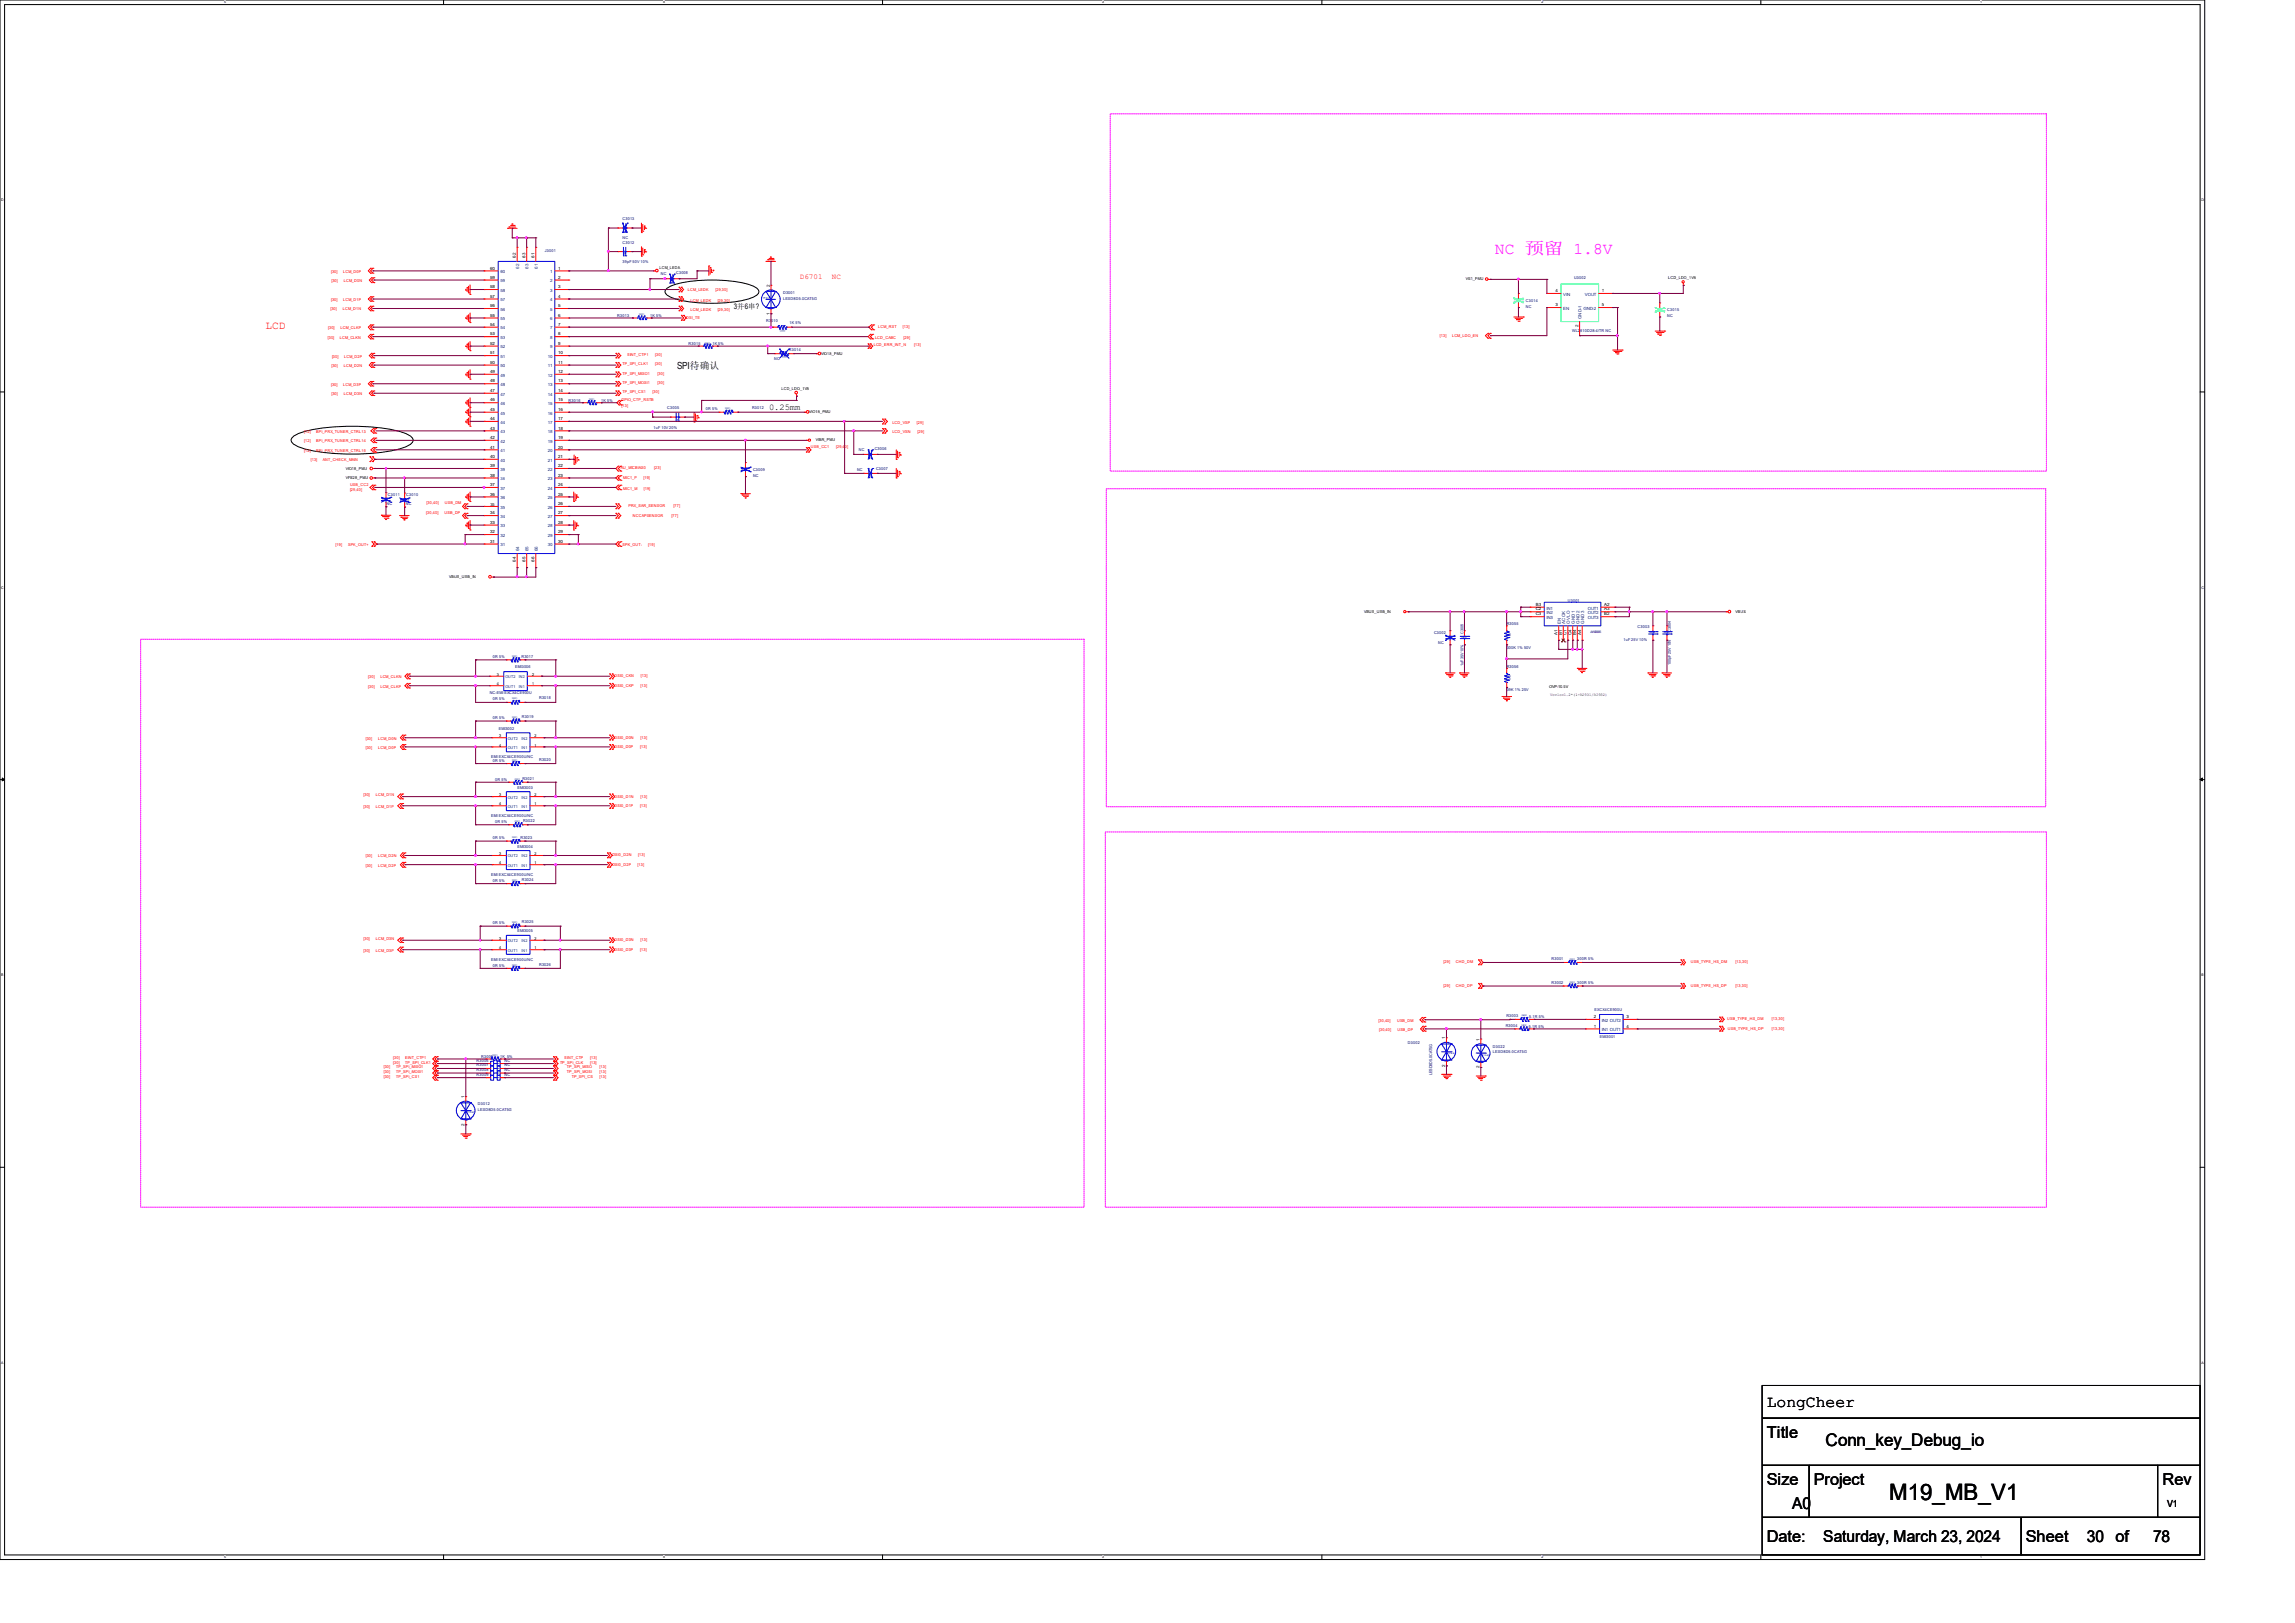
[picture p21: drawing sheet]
<svg xmlns="http://www.w3.org/2000/svg" width="297mm" height="210mm" viewBox="0 0 297 210" stroke-linecap="round" stroke-linejoin="round" font-family="sans-serif">
<defs><g id="words">
<text font-size="2.9" x="244.5" y="194.1">M19_MB_V1</text>
<text font-size="2.2" x="236.3" y="187.1">Conn_key_Debug_io</text>
<text font-size="2.1" fill="#f0f" x="193.5" y="32.9">NC 预留 1.8V</text>
<g font-size="2.1">
<text x="228.6" y="182.1">LongCheer</text>
<text x="228.6" y="186.1">Title</text>
<text x="228.6" y="192.2">Size</text>
<text x="231.9" y="195.2">A0</text>
<text x="234.7" y="192.2">Project</text>
<text x="279.9" y="192.2">Rev</text>
<text x="228.6" y="199.5">Date:</text>
<text x="236" y="199.5">Saturday, March 23, 2024</text>
<text x="262.2" y="199.5">Sheet</text>
<text x="270.1" y="199.5">30 of</text>
<text x="278.6" y="199.5">78</text>
</g>
<text font-size="1.4" fill="#f00" x="34.4" y="42.6">LCD</text>
<g font-size="1.3">
<text x="87.6" y="47.8">SPI待确认</text>
<text x="280.5" y="195.1">V1</text>
</g>
<text font-size="1.1" x="99.5" y="53.1">0.25mm</text>
<text font-size="1" x="95" y="40">3并6串?</text>
<g font-size="1" fill="#f00">
<text x="103.5" y="36.1">D6701</text>
<text x="107.7" y="36.1">NC</text>
</g>
<g font-size=".6">
<text x="63.5" y="34.9">60</text>
<text x="66.8" y="33.4" transform="rotate(-90 66.8 33.4)">62</text>
<text x="68" y="33.4" transform="rotate(-90 68 33.4)">63</text>
<text x="69.2" y="33.4" transform="rotate(-90 69.2 33.4)">61</text>
<text x="72.2" y="34.9">1</text>
<text x="63.5" y="41">55</text>
<text x="63.5" y="39.8">56</text>
<text x="63.5" y="38.5">57</text>
<text x="63.5" y="37.3">58</text>
<text x="63.5" y="36.1">59</text>
<text x="72.2" y="36.1">2</text>
<text x="72.2" y="37.3">3</text>
<text x="72.2" y="38.5">4</text>
<text x="72.2" y="39.8">5</text>
<text x="72.2" y="41">6</text>
<text x="99.6" y="40.7" transform="rotate(-90 99.6 40.7)">1</text>
<text x="99.6" y="37.1" transform="rotate(-90 99.6 37.1)">2</text>
<text x="201.3" y="39.6">3</text>
<text x="201.3" y="37.8">4</text>
<text x="207.3" y="37.8">1</text>
<text x="207.3" y="39.6">5</text>
<text x="63.5" y="47.1">50</text>
<text x="63.5" y="42.2">54</text>
<text x="63.5" y="43.4">53</text>
<text x="63.5" y="44.6">52</text>
<text x="63.5" y="45.8">51</text>
<text x="72.2" y="42.2">7</text>
<text x="72.2" y="43.4">8</text>
<text x="72.2" y="44.6">9</text>
<text x="72.2" y="45.8">10</text>
<text x="72.2" y="47.1">11</text>
<text x="204.3" y="42.4" transform="rotate(-90 204.3 42.4)">2</text>
<text x="63.5" y="53.2">45</text>
<text x="63.5" y="51.9">46</text>
<text x="63.5" y="50.7">47</text>
<text x="63.5" y="49.5">48</text>
<text x="63.5" y="48.3">49</text>
<text x="72.2" y="48.3">12</text>
<text x="72.2" y="49.5">13</text>
<text x="72.2" y="50.7">14</text>
<text x="72.2" y="51.9">15</text>
<text x="72.2" y="53.2">16</text>
<text x="63.5" y="59.3">40</text>
<text x="63.5" y="55.6">43</text>
<text x="63.5" y="54.4">44</text>
<text x="63.5" y="56.8">42</text>
<text x="63.5" y="58">41</text>
<text x="72.2" y="54.4">17</text>
<text x="72.2" y="55.6">18</text>
<text x="72.2" y="56.8">19</text>
<text x="72.2" y="58">20</text>
<text x="72.2" y="59.3">21</text>
<text x="63.5" y="61.7">38</text>
<text x="63.5" y="60.5">39</text>
<text x="63.5" y="62.9">37</text>
<text x="63.5" y="64.1">36</text>
<text x="72.2" y="65.4">26</text>
<text x="72.2" y="60.5">22</text>
<text x="72.2" y="61.7">23</text>
<text x="72.2" y="62.9">24</text>
<text x="72.2" y="64.1">25</text>
<text x="63.5" y="66.6">34</text>
<text x="63.5" y="70.2">31</text>
<text x="63.5" y="69">32</text>
<text x="63.5" y="67.8">33</text>
<text x="72.2" y="66.6">27</text>
<text x="72.2" y="69">29</text>
<text x="72.2" y="70.2">30</text>
<text x="72.2" y="67.8">28</text>
<text x="66.8" y="72.7" transform="rotate(-90 66.8 72.7)">64</text>
<text x="68" y="72.7" transform="rotate(-90 68 72.7)">65</text>
<text x="69.2" y="72.7" transform="rotate(-90 69.2 72.7)">66</text>
<text x="198.8" y="78.4">B3</text>
<text x="198.8" y="79">C2</text>
<text x="198.8" y="79.6">C3</text>
<text x="201.6" y="82.1" transform="rotate(-90 201.6 82.1)">A1</text>
<text x="202.2" y="82.1" transform="rotate(-90 202.2 82.1)">B1</text>
<text x="202.7" y="82.2" transform="rotate(-90 202.7 82.2)">C1</text>
<text x="203.4" y="82.2" transform="rotate(-90 203.4 82.2)">C4</text>
<text x="204" y="82.1" transform="rotate(-90 204 82.1)">B4</text>
<text x="204.6" y="82.1" transform="rotate(-90 204.6 82.1)">A4</text>
<text x="207.6" y="79">A3</text>
<text x="207.6" y="79.6">B2</text>
<text x="207.6" y="78.4">A2</text>
<text x="206.3" y="131.7">2</text>
<text x="210.5" y="131.7">3</text>
<text x="187" y="134.4" transform="rotate(-90 187 134.4)">1</text>
<text x="191.5" y="134.7" transform="rotate(-90 191.5 134.7)">1</text>
<text x="206.3" y="133">1</text>
<text x="210.5" y="133">4</text>
<text x="60.1" y="142.1" transform="rotate(-90 60.1 142.1)">1</text>
<text x="187" y="138.1" transform="rotate(-90 187 138.1)">2</text>
<text x="191.5" y="138.3" transform="rotate(-90 191.5 138.3)">2</text>
<text x="60.1" y="145.7" transform="rotate(-90 60.1 145.7)">2</text>
</g>
<g font-size=".6" fill="#004080">
<text x="64.8" y="35.4">60</text>
<text x="67.2" y="34.8" transform="rotate(-90 67.2 34.8)">62</text>
<text x="68.4" y="34.8" transform="rotate(-90 68.4 34.8)">63</text>
<text x="69.6" y="34.8" transform="rotate(-90 69.6 34.8)">61</text>
<text x="71.2" y="35.4">1</text>
<text x="64.8" y="41.4">55</text>
<text x="64.8" y="40.2">56</text>
<text x="64.8" y="39">57</text>
<text x="64.8" y="37.8">58</text>
<text x="64.8" y="36.5">59</text>
<text x="71.2" y="36.5">2</text>
<text x="71.2" y="37.8">3</text>
<text x="71.2" y="39">4</text>
<text x="71.2" y="40.2">5</text>
<text x="71.2" y="41.4">6</text>
<text x="202.3" y="40.1">EN</text>
<text x="202.3" y="38.3">VIN</text>
<text x="204.7" y="41.3" transform="rotate(-90 204.7 41.3)">GND-1</text>
<text x="204.9" y="40.1">GND-2</text>
<text x="205.1" y="38.3">VOUT</text>
<text x="64.8" y="47.5">50</text>
<text x="64.8" y="42.6">54</text>
<text x="64.8" y="43.9">53</text>
<text x="64.8" y="45.1">52</text>
<text x="64.8" y="46.3">51</text>
<text x="70.9" y="46.3">10</text>
<text x="70.9" y="47.5">11</text>
<text x="71.2" y="42.6">7</text>
<text x="71.2" y="43.9">8</text>
<text x="71.2" y="45.1">9</text>
<text x="64.8" y="53.6">45</text>
<text x="64.8" y="52.4">46</text>
<text x="64.8" y="51.2">47</text>
<text x="64.8" y="50">48</text>
<text x="64.8" y="48.7">49</text>
<text x="70.9" y="48.7">12</text>
<text x="70.9" y="50">13</text>
<text x="70.9" y="51.2">14</text>
<text x="70.9" y="52.4">15</text>
<text x="70.9" y="53.6">16</text>
<text x="64.8" y="59.7">40</text>
<text x="64.8" y="56.1">43</text>
<text x="64.8" y="54.8">44</text>
<text x="64.8" y="57.3">42</text>
<text x="64.8" y="58.5">41</text>
<text x="70.9" y="54.8">17</text>
<text x="70.9" y="56.1">18</text>
<text x="70.9" y="57.3">19</text>
<text x="70.9" y="58.5">20</text>
<text x="70.9" y="59.7">21</text>
<text x="64.8" y="60.9">39</text>
<text x="64.8" y="63.4">37</text>
<text x="64.8" y="65.8">35</text>
<text x="64.8" y="64.6">36</text>
<text x="70.9" y="65.8">26</text>
<text x="70.9" y="60.9">22</text>
<text x="70.9" y="62.1">23</text>
<text x="70.9" y="63.4">24</text>
<text x="70.9" y="64.6">25</text>
<text x="64.8" y="67">34</text>
<text x="64.8" y="70.7">31</text>
<text x="64.8" y="69.5">32</text>
<text x="64.8" y="68.2">33</text>
<text x="67.2" y="71.3" transform="rotate(-90 67.2 71.3)">64</text>
<text x="68.4" y="71.3" transform="rotate(-90 68.4 71.3)">65</text>
<text x="69.6" y="71.3" transform="rotate(-90 69.6 71.3)">66</text>
<text x="70.9" y="67">27</text>
<text x="70.9" y="69.5">29</text>
<text x="70.9" y="70.7">30</text>
<text x="70.9" y="68.2">28</text>
<text x="200.1" y="78.9">IN1</text>
<text x="200.1" y="79.5">IN2</text>
<text x="200.1" y="80.1">IN3</text>
<text x="202" y="80.7" transform="rotate(-90 202 80.7)">EN</text>
<text x="202.6" y="80.7" transform="rotate(-90 202.6 80.7)">ACOK</text>
<text x="203.2" y="80.7" transform="rotate(-90 203.2 80.7)">OVLO</text>
<text x="203.8" y="80.7" transform="rotate(-90 203.8 80.7)">GND1</text>
<text x="204.4" y="80.7" transform="rotate(-90 204.4 80.7)">GND2</text>
<text x="205" y="80.7" transform="rotate(-90 205 80.7)">GND3</text>
<text x="205.5" y="79.5">OUT2</text>
<text x="205.5" y="80.1">OUT3</text>
<text x="205.5" y="78.9">OUT1</text>
<text x="207.3" y="133.4">IN1 OUT1</text>
<text x="207.3" y="132.2">IN2 OUT2</text>
</g>
<g font-size=".5">
<text x="29" y=".4">5</text>
<text x="85.8" y=".4">4</text>
<text x="142.6" y=".4">3</text>
<text x="199.5" y=".4">2</text>
<text x="256.3" y=".4">1</text>
<text x=".2" y="26">D</text>
<text x="284.9" y="26">D</text>
<text x="85.3" y="34.8">LCM_LEDA</text>
<text x="189.7" y="36.3">VS1_PMU</text>
<text x="215.9" y="36.1">LCD_LDO_1V8</text>
<text x="106.3" y="45.9">VIO18_PMU</text>
<text x="101.1" y="50.4">LCD_LDO_1V8</text>
<text x="104.7" y="53.5">VIO18_PMU</text>
<text x="105.6" y="57.1">VIBR_PMU</text>
<text x="44.7" y="60.8">VIO18_PMU</text>
<text x="44.7" y="62">VFE28_PMU</text>
<text x="63.5" y="65.5">35</text>
<text x=".2" y="76.2">C</text>
<text x="58.1" y="74.8">VBUS_USB_IN</text>
<text x="284.9" y="76.2">C</text>
<text x="176.5" y="79.3">VBUS_USB_IN</text>
<text x="224.6" y="79.3">VBUS</text>
<text x="64.3" y="88.7">4</text>
<text x="64.3" y="87.5">3</text>
<text x="68.9" y="88.7">1</text>
<text x="68.9" y="87.5">2</text>
<text x="200.5" y="89.1">OVP:10.5V</text>
<text x="64.6" y="95.4">3</text>
<text x="69.2" y="95.4">2</text>
<text x="200.6" y="90.1">Vovlo=1.2*(1+R2931/R2932)</text>
<text x="64.6" y="96.6">4</text>
<text x="69.2" y="96.6">1</text>
<text x="64.6" y="104.2">4</text>
<text x="64.6" y="103">3</text>
<text x="69.2" y="104.2">1</text>
<text x="69.2" y="103">2</text>
<text x="64.6" y="111.8">4</text>
<text x="64.6" y="110.7">3</text>
<text x="69.2" y="111.8">1</text>
<text x="69.2" y="110.7">2</text>
<text x="64.6" y="122.8">4</text>
<text x="64.6" y="121.6">3</text>
<text x="69.2" y="122.8">1</text>
<text x="69.2" y="121.6">2</text>
<text x=".2" y="126.3">B</text>
<text x="284.9" y="126.3">B</text>
<text x=".2" y="176.5">A</text>
<text x="284.9" y="176.5">A</text>
<text x="29" y="201.6">5</text>
<text x="85.8" y="201.6">4</text>
<text x="142.6" y="201.6">3</text>
<text x="199.5" y="201.6">2</text>
<text x="256.3" y="201.6">1</text>
</g>
<g font-size=".5" fill="#000080">
<text x="80.6" y="28.5">C3013</text>
<text x="70.5" y="32.6">J3001</text>
<text x="80.6" y="31.5">C3012</text>
<text x="80.6" y="34">39pF 50V 10%</text>
<text x="80.6" y="31">NC</text>
<text x="85.5" y="35.6">NC</text>
<text x="87.5" y="35.5">C3008</text>
<text x="79.9" y="41">R3013</text>
<text x="84.2" y="41">1K 5%</text>
<text x="99.1" y="41.7">R3010</text>
<text x="101.3" y="38.1">D3001</text>
<text x="101.3" y="38.8">LESD8D5.0CAT5G</text>
<text x="102.2" y="41.9">1K 5%</text>
<text x="197.5" y="39.1">C3014</text>
<text x="197.5" y="39.8">NC</text>
<text x="203.7" y="36.2">U3002</text>
<text x="215.8" y="40.3">C3015</text>
<text x="215.8" y="41">NC</text>
<text x="89.1" y="44.7">R3015</text>
<text x="92.2" y="44.7">1K 5%</text>
<text x="100.2" y="46.6">NC</text>
<text x="102.1" y="45.4">R3014</text>
<text x="203.5" y="43">WL2810D28-4/TR NC</text>
<text x="73.6" y="52">R3016</text>
<text x="77.8" y="52">1K 5%</text>
<text x="86.4" y="53">C3005</text>
<text x="91.4" y="53.1">0R 5%</text>
<text x="97.3" y="53">R3012</text>
<text x="84.6" y="55.5">1uF 10V 20%</text>
<text x="111.2" y="58.3">NC</text>
<text x="113.2" y="58.2">C3006</text>
<text x="50" y="65.4">NC</text>
<text x="50.2" y="64.1">C3011</text>
<text x="52.5" y="65.4">NC</text>
<text x="52.6" y="64.2">C3010</text>
<text x="97.5" y="61">C3009</text>
<text x="97.5" y="61.7">NC</text>
<text x="110.9" y="60.9">NC</text>
<text x="113.4" y="60.8">C3007</text>
<text x="202.9" y="77.8">U3001</text>
<text x="185.6" y="82">C3002</text>
<text x="186.1" y="83.4">NC</text>
<text x="189.4" y="82" transform="rotate(-90 189.4 82)">C3001</text>
<text x="195" y="80.9">R3055</text>
<text x="195" y="83.9">300K 1% 50V</text>
<text x="210.1" y="82.9">1uF 25V 10%</text>
<text x="211.9" y="81.3">C3003</text>
<text x="216.2" y="81.7" transform="rotate(-90 216.2 81.7)">C3004</text>
<text x="63.4" y="89.9">NC-EMI EXCX4CE900U</text>
<text x="63.8" y="85.2">0R 5%</text>
<text x="66.7" y="86.5">EMI3006</text>
<text x="67.5" y="85.1">R3017</text>
<text x="189.4" y="86.2" transform="rotate(-90 189.4 86.2)">1uF 35V 10%</text>
<text x="195" y="86.4">R3056</text>
<text x="195" y="89.4">39K 1% 25V</text>
<text x="216.2" y="86.1" transform="rotate(-90 216.2 86.1)">100pF 25V 10%</text>
<text x="63.8" y="90.6">0R 5%</text>
<text x="63.8" y="93.1">0R 5%</text>
<text x="64.6" y="94.5">EMI3002</text>
<text x="67.5" y="92.9">R3019</text>
<text x="69.8" y="90.5">R3018</text>
<text x="63.6" y="98.1">EMI EXCX4CE900U/NC</text>
<text x="63.8" y="98.6">0R 5%</text>
<text x="64.1" y="101">0R 5%</text>
<text x="67.6" y="100.9">R3021</text>
<text x="69.8" y="98.5">R3020</text>
<text x="63.6" y="105.7">EMI EXCX4CE900U/NC</text>
<text x="64.1" y="106.5">0R 5%</text>
<text x="67" y="102.1">EMI3003</text>
<text x="67.7" y="106.4">R3022</text>
<text x="63.6" y="113.4">EMI EXCX4CE900U/NC</text>
<text x="63.8" y="108.6">0R 5%</text>
<text x="67" y="109.7">EMI3004</text>
<text x="67.4" y="108.6">R3023</text>
<text x="63.8" y="114.1">0R 5%</text>
<text x="63.8" y="119.6">0R 5%</text>
<text x="67.5" y="114">R3024</text>
<text x="67.5" y="119.4">R3025</text>
<text x="63.6" y="124.4">EMI EXCX4CE900U/NC</text>
<text x="63.8" y="125.1">0R 5%</text>
<text x="67" y="120.6">EMI3005</text>
<text x="69.8" y="125">R3026</text>
<text x="200.8" y="124.3">R3001</text>
<text x="204.1" y="124.3">300R 5%</text>
<text x="194.9" y="131.6">R3003</text>
<text x="197.9" y="131.8">5.1R 5%</text>
<text x="200.8" y="127.3">R3002</text>
<text x="204.1" y="127.3">300R 5%</text>
<text x="206.4" y="130.9">EXCX4CE900U</text>
<text x="61.7" y="137.4">R3006</text>
<text x="61.7" y="138">R3007</text>
<text x="62.3" y="136.9">R3005</text>
<text x="64.7" y="136.9">1K 5%</text>
<text x="65.3" y="137.4">NC</text>
<text x="65.3" y="138">NC</text>
<text x="182.2" y="135.1">D3002</text>
<text x="193.2" y="135.6">D3022</text>
<text x="193.2" y="136.3">LESD8D5.0CAT5G</text>
<text x="194.9" y="132.9">R3004</text>
<text x="197.9" y="133">5.1R 5%</text>
<text x="207.1" y="134.4">EMI3001</text>
<text x="61.7" y="138.6">R3008</text>
<text x="61.7" y="139.2">R3009</text>
<text x="61.8" y="143">D3012</text>
<text x="61.8" y="143.8">LESD8D5.0CAT5G</text>
<text x="65.3" y="138.6">NC</text>
<text x="65.3" y="139.2">NC</text>
<text x="185.4" y="139.2" transform="rotate(-90 185.4 139.2)">LESD8D5.0CAT5G</text>
</g>
<g font-size=".5" fill="#f00">
<text x="42.8" y="35.3">[30]</text>
<text x="44.4" y="35.3">LCM_D0P</text>
<text x="42.8" y="40.2">[30]</text>
<text x="42.8" y="38.9">[30]</text>
<text x="42.9" y="36.5">[30]</text>
<text x="44.4" y="40.2">LCM_D1N</text>
<text x="44.4" y="38.9">LCM_D1P</text>
<text x="44.5" y="36.5">LCM_D0N</text>
<text x="88.8" y="41.3">DSI_TE</text>
<text x="89" y="37.6">LCM_LEDK</text>
<text x="89.4" y="39">LCM_LEDK</text>
<text x="89.4" y="40.2">LCM_LEDK</text>
<text x="92.6" y="37.6">[29,30]</text>
<text x="92.9" y="39">[29,30]</text>
<text x="92.9" y="40.2">[29,30]</text>
<text x="42.4" y="43.8">[30]</text>
<text x="42.5" y="42.6">[30]</text>
<text x="42.9" y="47.5">[30]</text>
<text x="43" y="46.3">[30]</text>
<text x="44" y="43.8">LCM_CLKN</text>
<text x="44.1" y="42.6">LCM_CLKP</text>
<text x="44.5" y="47.5">LCM_D2N</text>
<text x="44.5" y="46.3">LCM_D2P</text>
<text x="80.6" y="47.2">TP_SPI_CLK1</text>
<text x="81.2" y="46">EINT_CTP1</text>
<text x="84.8" y="46">[30]</text>
<text x="84.8" y="47.2">[30]</text>
<text x="113.1" y="44.8">LCD_ERR_INT_N</text>
<text x="113.2" y="43.8">LCD_CABC</text>
<text x="113.7" y="42.5">LCM_RST</text>
<text x="116.8" y="42.5">[13]</text>
<text x="116.9" y="43.8">[29]</text>
<text x="118.3" y="44.8">[13]</text>
<text x="186.4" y="43.6">[13]</text>
<text x="187.9" y="43.6">LCM_LDO_EN</text>
<text x="42.8" y="49.9">[30]</text>
<text x="42.9" y="51.1">[30]</text>
<text x="44.4" y="49.9">LCM_D3P</text>
<text x="44.5" y="51.1">LCM_D3N</text>
<text x="80.4" y="51.9">GPIO_CTP_RSTB</text>
<text x="80.4" y="52.6">[13]</text>
<text x="80.6" y="48.5">TP_SPI_MISO1</text>
<text x="80.6" y="49.7">TP_SPI_MOSI1</text>
<text x="80.6" y="50.9">TP_SPI_CS1</text>
<text x="84.5" y="50.9">[30]</text>
<text x="85.1" y="48.5">[30]</text>
<text x="85.1" y="49.7">[30]</text>
<text x="39.4" y="56">[12]</text>
<text x="39.4" y="57.2">[12]</text>
<text x="39.4" y="58.5">[12]</text>
<text x="40.2" y="59.6">[13]</text>
<text x="40.9" y="56">BPI_PRX_TUNER_CTRL13</text>
<text x="40.9" y="57.2">BPI_PRX_TUNER_CTRL14</text>
<text x="40.9" y="58.5">BPI_PRX_TUNER_CTRL15</text>
<text x="41.8" y="59.6">ANT_CHECK_MAIN</text>
<text x="104.9" y="58">USB_CC1</text>
<text x="108.2" y="58">[29,40]</text>
<text x="115.5" y="54.8">LCD_VSP</text>
<text x="115.5" y="56">LCD_VSN</text>
<text x="118.7" y="54.8">[29]</text>
<text x="118.7" y="56">[29]</text>
<text x="45.3" y="62.9">USB_CC2</text>
<text x="45.3" y="63.6">[29,40]</text>
<text x="55.2" y="65.3">[30,40]</text>
<text x="57.6" y="65.3">USB_DM</text>
<text x="80.3" y="60.7">AU_MICBIAS0</text>
<text x="80.6" y="61.9">MIC1_P</text>
<text x="80.6" y="63.5">MIC1_M</text>
<text x="81.3" y="65.7">PRX_SAR_SENSOR</text>
<text x="83.3" y="61.9">[19]</text>
<text x="83.3" y="63.5">[19]</text>
<text x="84.7" y="60.7">[23]</text>
<text x="87.2" y="65.7">[77]</text>
<text x="43.4" y="70.6">[19]</text>
<text x="45" y="70.6">SPK_OUT+</text>
<text x="55.2" y="66.5">[30,40]</text>
<text x="57.5" y="66.5">USB_DP</text>
<text x="80.6" y="70.6">SPK_OUT-</text>
<text x="81.9" y="66.9">NCCAPSENSOR</text>
<text x="83.9" y="70.6">[19]</text>
<text x="86.9" y="66.9">[77]</text>
<text x="47.7" y="87.8">[30]</text>
<text x="47.7" y="89">[30]</text>
<text x="49.2" y="87.8">LCM_CLKN</text>
<text x="49.2" y="89">LCM_CLKP</text>
<text x="79.5" y="87.7">DSI0_CKN</text>
<text x="79.5" y="88.9">DSI0_CKP</text>
<text x="82.9" y="88.9">[13]</text>
<text x="82.9" y="87.7">[13]</text>
<text x="47.3" y="95.7">[30]</text>
<text x="48.9" y="95.7">LCM_D0N</text>
<text x="79.5" y="95.6">DSI0_D0N</text>
<text x="82.9" y="95.6">[13]</text>
<text x="47.3" y="96.9">[30]</text>
<text x="48.9" y="96.9">LCM_D0P</text>
<text x="79.5" y="96.8">DSI0_D0P</text>
<text x="82.8" y="96.8">[13]</text>
<text x="47" y="103">[30]</text>
<text x="47" y="104.6">[30]</text>
<text x="48.6" y="103">LCM_D1N</text>
<text x="48.6" y="104.6">LCM_D1P</text>
<text x="79.5" y="103.2">DSI0_D1N</text>
<text x="79.5" y="104.4">DSI0_D1P</text>
<text x="82.8" y="104.4">[13]</text>
<text x="82.9" y="103.2">[13]</text>
<text x="47.3" y="110.9">[30]</text>
<text x="47.3" y="112.2">[30]</text>
<text x="48.9" y="110.9">LCM_D2N</text>
<text x="48.9" y="112.2">LCM_D2P</text>
<text x="79.2" y="110.8">DSI0_D2N</text>
<text x="79.2" y="112">DSI0_D2P</text>
<text x="82.5" y="112">[13]</text>
<text x="82.6" y="110.8">[13]</text>
<text x="47" y="121.6">[30]</text>
<text x="47" y="123.1">[30]</text>
<text x="48.6" y="121.6">LCM_D3N</text>
<text x="48.6" y="123.1">LCM_D3P</text>
<text x="79.5" y="121.8">DSI0_D3N</text>
<text x="79.5" y="123">DSI0_D3P</text>
<text x="82.8" y="123">[13]</text>
<text x="82.9" y="121.8">[13]</text>
<text x="186.8" y="124.7">[29]</text>
<text x="188.4" y="124.7">CHD_DM</text>
<text x="218.8" y="124.7">USB_TYPE_HS_DM</text>
<text x="224.6" y="124.7">[13,30]</text>
<text x="186.8" y="127.7">[29]</text>
<text x="188.4" y="127.7">CHD_DP</text>
<text x="218.8" y="127.7">USB_TYPE_HS_DP</text>
<text x="224.6" y="127.7">[13,30]</text>
<text x="50.9" y="137">[30]</text>
<text x="50.9" y="137.7">[30]</text>
<text x="52.5" y="137">EINT_CTP1</text>
<text x="52.5" y="137.7">TP_SPI_CLK1</text>
<text x="72.5" y="137.7">TP_SPI_CLK</text>
<text x="73.1" y="137">EINT_CTP</text>
<text x="76.4" y="137.7">[13]</text>
<text x="76.4" y="137">[13]</text>
<text x="178.4" y="132.2">[30,40]</text>
<text x="178.5" y="133.4">[30,40]</text>
<text x="180.8" y="132.2">USB_DM</text>
<text x="180.8" y="133.4">USB_DP</text>
<text x="223.5" y="132">USB_TYPE_HS_DM</text>
<text x="223.6" y="133.3">USB_TYPE_HS_DP</text>
<text x="229.3" y="132">[13,30]</text>
<text x="229.3" y="133.3">[13,30]</text>
<text x="49.7" y="138.3">[30]</text>
<text x="49.7" y="138.8">[30]</text>
<text x="49.7" y="139.5">[30]</text>
<text x="51.3" y="138.3">TP_SPI_MISO1</text>
<text x="51.3" y="138.8">TP_SPI_MOSI1</text>
<text x="51.3" y="139.5">TP_SPI_CS1</text>
<text x="73.4" y="138.3">TP_SPI_MISO</text>
<text x="73.4" y="138.8">TP_SPI_MOSI</text>
<text x="74" y="139.5">TP_SPI_CS</text>
<text x="77.6" y="139.5">[13]</text>
<text x="77.6" y="138.3">[13]</text>
<text x="77.6" y="138.8">[13]</text>
</g>
<g font-size=".5" fill="#004080">
<text x="64.8" y="62.1">38</text>
<text x="65.4" y="89">OUT1</text>
<text x="65.4" y="87.8">OUT2</text>
<text x="67.1" y="89">IN1</text>
<text x="67.1" y="87.8">IN2</text>
<text x="65.7" y="95.7">OUT2</text>
<text x="67.5" y="95.7">IN2</text>
<text x="65.7" y="96.9">OUT1</text>
<text x="67.5" y="96.9">IN1</text>
<text x="65.7" y="104.6">OUT1</text>
<text x="65.7" y="103.3">OUT2</text>
<text x="67.5" y="104.6">IN1</text>
<text x="67.5" y="103.3">IN2</text>
<text x="65.7" y="112.2">OUT1</text>
<text x="65.7" y="110.9">OUT2</text>
<text x="67.5" y="112.2">IN1</text>
<text x="67.5" y="110.9">IN2</text>
<text x="65.7" y="123.1">OUT1</text>
<text x="65.7" y="121.9">OUT2</text>
<text x="67.5" y="123.1">IN1</text>
<text x="67.5" y="121.9">IN2</text>
</g>
<text font-size=".4" fill="#000080" x="205.8" y="82">AW32905</text>
<g font-size=".3" fill="#00f">
<text x="80.9" y="30" transform="rotate(-90 80.9 30)">0201</text>
<text x="80.9" y="33" transform="rotate(-90 80.9 33)">0201</text>
<text x="82.7" y="40.8">0201</text>
<text x="87" y="36.6" transform="rotate(-90 87 36.6)">0201</text>
<text x="99.7" y="38.4" transform="rotate(-180 99.7 38.4)">TVS-B</text>
<text x="91.2" y="44.4">0201</text>
<text x="101.6" y="42.7" transform="rotate(-180 101.6 42.7)">0201</text>
<text x="101.9" y="46.1" transform="rotate(-180 101.9 46.1)">0201</text>
<text x="76.2" y="51.7">0201</text>
<text x="93.9" y="53">0201</text>
<text x="87.8" y="54.5" transform="rotate(-90 87.8 54.5)">0201</text>
<text x="112.7" y="59.3" transform="rotate(-90 112.7 59.3)">0201</text>
<text x="49.5" y="64.7">0201</text>
<text x="51.9" y="64.7">0201</text>
<text x="96" y="60.8">0201</text>
<text x="112.7" y="61.7" transform="rotate(-90 112.7 61.7)">0201</text>
<text x="187.4" y="82.5">0201</text>
<text x="189.1" y="82.5">0402</text>
<text x="195.3" y="81.9" transform="rotate(90 195.3 81.9)">0201</text>
<text x="213.5" y="81.9">0402</text>
<text x="215.4" y="81.9">0201</text>
<text x="66.3" y="85">0201</text>
<text x="195.3" y="87.3" transform="rotate(90 195.3 87.3)">0201</text>
<text x="66.3" y="90.5">0201</text>
<text x="66.3" y="93">0201</text>
<text x="66.3" y="98.4">0201</text>
<text x="66.6" y="100.9">0201</text>
<text x="66.6" y="106.4">0201</text>
<text x="66.3" y="108.5">0201</text>
<text x="66.3" y="114">0201</text>
<text x="66.3" y="119.5">0201</text>
<text x="66.3" y="125">0201</text>
<text x="203.2" y="124.2">0201</text>
<text x="196.9" y="131.5">0402</text>
<text x="203.2" y="127.2">0201</text>
<text x="63.8" y="136.7">0201</text>
<text x="187.3" y="136.4">TVS-B</text>
<text x="191.8" y="136.6">TVS-B</text>
<text x="196.9" y="132.8">0402</text>
<text x="60.4" y="144.1">TVS-B</text>
</g>
<g font-size=".3" fill="#00ff80">
<text x="196.2" y="38.9">0201</text>
<text x="214.5" y="40.1">0201</text>
</g>
</g></defs>
<path d="M0 0h285.3v201.8h-285.3zM.6 .6h284.1v200.6h-284.1z" fill="none" stroke="#000" stroke-width=".13"/>
<g fill="#fff">
<path d="M29 0h.2v.6h-.2z"/>
<path d="M29 201.3h.2v.5h-.2z"/>
</g>
<path d="M57.4 0v.6M57.4 201.2v.6" fill="none" stroke="#000" stroke-width=".13"/>
<g fill="#fff">
<path d="M85.8 0h.2v.6h-.2z"/>
<path d="M85.8 201.3h.2v.5h-.2z"/>
</g>
<path d="M114.2 0v.6M114.2 201.2v.6" fill="none" stroke="#000" stroke-width=".13"/>
<g fill="#fff">
<path d="M142.6 0h.2v.6h-.2z"/>
<path d="M142.6 201.3h.2v.5h-.2z"/>
</g>
<path d="M171.1 0v.6M171.1 201.2v.6" fill="none" stroke="#000" stroke-width=".13"/>
<g fill="#fff">
<path d="M199.5 0h.2v.6h-.2z"/>
<path d="M199.5 201.3h.2v.5h-.2z"/>
</g>
<path d="M227.9 0v.6M227.9 201.2v.6" fill="none" stroke="#000" stroke-width=".13"/>
<g fill="#fff">
<path d="M256.3 0h.2v.6h-.2z"/>
<path d="M256.3 201.3h.2v.5h-.2z"/>
<path d="M.2 25.7h.3v.5h-.3z"/>
<path d="M284.9 25.7h.3v.5h-.3z"/>
<path d="M.2 75.8h.3v.5h-.3z"/>
<path d="M284.9 75.8h.3v.5h-.3z"/>
</g>
<path d="M0 50.7h.6M284.7 50.7h.6" fill="none" stroke="#000" stroke-width=".13"/>
<g fill="#fff">
<path d="M.2 125.9h.2v.5h-.2z"/>
<path d="M284.9 125.9h.3v.5h-.3z"/>
</g>
<path d="M0 100.9h.6M284.7 100.9h.6" fill="none" stroke="#000" stroke-width=".13"/>
<path d="M.3 100.7l.3 .2-.3 .1zM284.7 100.9l.3-.2v.3z" fill="#000" stroke="#000" stroke-width=".13"/>
<g fill="#fff">
<path d="M.2 176.1h.3v.5h-.3z"/>
<path d="M284.9 176.1h.3v.5h-.3z"/>
</g>
<path d="M86.2 37.4a4.8 4.8 0 0 1 2.5-.9 19.9 19.9 0 0 1 8.5 .4l.9 .5 .1 .3-.1 .3a4.8 4.8 0 0 1-2.6 1 19.9 19.9 0 0 1-8.4-.4l-.9-.6-.1-.3zM37.8 56.6a5.1 5.1 0 0 1 2.7-1 29.7 29.7 0 0 1 11.1 .2l1.4 .5 .3 .3 .2 .4-.2 .3a5.1 5.1 0 0 1-2.6 1 29.7 29.7 0 0 1-11.2-.2l-1.3-.5-.4-.3-.1-.3zM0 151h.6M284.7 151h.6M228 179.3h56.7v4.2h-56.7zM228 183.5h56.7v6.1h-56.7zM228 189.6h6.1v6.7h-6.1zM228 196.3h33.6v4.9h-33.6zM234.1 189.6h45.1v6.7h-45.1zM261.6 196.3h23.1v4.9h-23.1zM279.2 189.6h5.5v6.7h-5.5z" fill="none" stroke="#000" stroke-width=".13"/>
<path d="M143.7 14.7h121.1v46.3h-121.1zM143.2 63.2h121.6v41.2h-121.6zM18.2 82.7h122.1v73.5h-122.1zM143 107.7h121.8v48.5h-121.8z" fill="none" stroke="#f0f" stroke-width=".13"/>
<g fill="none" stroke="#f00" stroke-width=".13">
<path d="M48 34.7h.1M48 35.3h.1M48 38.4h.1M48 39h.1M48 39.6h.1M48 34.7l-.3 .4 .3 .2M48 38.4l-.3 .3 .3 .3M48 39.6l-.3 .3 .3 .3M48.1 35.9h.1M48.1 36.6h.1M48.1 35.9l-.3 .3 .3 .4M48.3 34.7h.1"/>
<path d="M48.3 35.3h.1M48.3 38.4h.1M48.3 39h.1M48.3 39.6h.1M48.3 34.7l-.3 .4 .3 .2M48.3 38.4l-.3 .3 .3 .3M48.3 39.6l-.3 .3 .3 .3M48.4 35.9h.1M48.4 36.6h.1M48.4 35.9l-.3 .3 .3 .4M60.3 37.5h.1M60.3 37.4v.1"/>
<path d="M60.5 37.2h.1M60.5 37.2v.5M60.6 37.9h.1M60.6 37v.9M60.8 38.1h.1M60.8 36.9v1.2M62.7 39.9h.1M62.7 38.7h.1M62.7 37.5h.1M62.7 36.2h.1M62.7 35.1h.1M62.7 35.1h1.8"/>
<path d="M62.7 36.2h1.8M62.7 37.5h1.8M62.7 38.7h1.8M62.7 39.9h1.8M65.7 29.5h.1M65.7 29.5h1.2M65.9 29.4h.1M65.9 29.4h.8M66.1 29.2h.4M66.3 29h.1M66.5 29.2h.1M66.9 32h.1"/>
<path d="M66.9 32v1.8M68.2 32h.1M68.2 32v1.8M69.3 32h.1M69.3 32v1.8M71.8 35.1h1.8M71.8 36.2h1.8M71.8 37.5h1.8M71.8 38.7h1.8M71.8 39.9h1.8M73.6 35.1h.1M73.6 36.2h.1"/>
<path d="M73.6 37.5h.1M73.6 38.7h.1M73.6 39.9h.1M80 32.6h.1M80 29.5h.1M80 32.6h.6M80 29.5h.6M81.2 32.6h.6M81.2 29.5h.6M81.8 32.6h.1M81.8 29.5h.1M83 33.1h.1"/>
<path d="M83 30.1h.1M83 28.9v1.2M83 31.9v1.2M83.2 33h.1M83.2 29.9h.1M83.2 29v.9M83.2 32.1v.9M83.4 32.3h.1M83.4 29.3h.1M83.4 29.3v.4M83.4 32.3v.5M83.6 32.6h.1"/>
<path d="M83.6 29.5h.1M83.6 29.4v.1M83.6 32.5v.1M84.6 35.1h.1M84.6 35.1h.2M86.1 36.1h.1M86.1 36.1h.6M87.3 36.1h.6M87.9 37.2h.1M87.9 37.8h.1M87.9 38.4h.1M87.9 39h.1"/>
<path d="M87.9 39.6h.1M87.9 36.1h.1M87.9 37.2l.3 .3-.3 .3M87.9 38.4l.3 .3-.3 .3M87.9 39.6l.3 .3-.3 .3M88.2 37.2h.1M88.2 37.8h.1M88.2 38.4h.1M88.2 39h.1M88.2 39.6h.1M88.2 37.2l.3 .3-.3 .3M88.2 38.4l.3 .3-.3 .3"/>
<path d="M88.2 39.6l.3 .3-.3 .3M91.7 34.4h.1M91.7 34.4v1.2M91.9 34.6h.1M91.9 34.6v.9M92.1 35.3h.1M92.1 34.8v.5M92.3 35h.1M92.3 35v.1M99.1 33.8h.1M99.1 33.8h1.3M99.4 33.6h.1"/>
<path d="M99.4 33.6h.8M99.5 33.4h.5M99.7 33.3h.1M99.8 36.9h.1M99.8 36.9v.6M99.8 40v.6M100 33.4h.1M192.6 36.2h.3M192.9 36.2h.1M196.5 38h.1M196.5 39.8h.1M196.5 38v.6"/>
<path d="M196.5 39.2v.6M200.2 39.8h.1M200.2 38h.1M200.2 38h1.8M200.2 39.8h1.8M206.9 38h1.8M206.9 39.8h1.8M208.7 38h.1M208.7 39.8h.1M214.8 39.2h.1M214.8 39.2v.6M217.8 36.9h.1"/>
<path d="M217.8 36.7v.2M47.9 59.7h.1M47.9 59.1h.1M47.9 59.1l.3 .3-.3 .3M48 40.2h.1M48 42h.1M48 42.7h.1M48 43.3h.1M48 43.9h.1M48 49.4h.1M48 50h.1M48 42l-.3 .3 .3 .4"/>
<path d="M48 43.3l-.3 .3 .3 .3M48 49.4l-.3 .3 .3 .3M48.1 45.7h.1M48.1 46.3h.1M48.1 46.9h.1M48.1 47.5h.1M48.1 50.6h.1M48.1 51.2h.1M48.1 45.7l-.3 .3 .3 .3M48.1 46.9l-.3 .3 .3 .3M48.1 50.6l-.3 .3 .3 .3M48.2 59.1h.1"/>
<path d="M48.2 59.7h.1M48.2 59.1l.3 .3-.3 .3M48.3 40.2h.1M48.3 42h.1M48.3 42.7h.1M48.3 43.3h.1M48.3 43.9h.1M48.3 49.4h.1M48.3 50h.1M48.3 42l-.3 .3 .3 .4M48.3 43.3l-.3 .3 .3 .3M48.3 49.4l-.3 .3 .3 .3"/>
<path d="M48.3 55.5h.1M48.3 56h.1M48.3 56.7h.1M48.3 57.3h.1M48.3 57.9h.1M48.3 58.5h.1M48.3 55.5l-.3 .3 .3 .2M48.3 56.7l-.3 .3 .3 .3M48.3 57.9l-.3 .3 .3 .3M48.4 45.7h.1M48.4 46.3h.1M48.4 46.9h.1"/>
<path d="M48.4 47.5h.1M48.4 50.6h.1M48.4 51.2h.1M48.4 45.7l-.3 .3 .3 .3M48.4 46.9l-.3 .3 .3 .3M48.4 50.6l-.3 .3 .3 .3M48.6 55.5h.1M48.6 56h.1M48.6 56.7h.1M48.6 57.3h.1M48.6 57.9h.1M48.6 58.5h.1"/>
<path d="M48.6 55.5l-.3 .3 .3 .2M48.6 56.7l-.3 .3 .3 .3M48.6 57.9l-.3 .3 .3 .3M60.3 41.2h.1M60.3 44.8h.1M60.3 48.5h.1M60.3 52.2h.1M60.3 53.4h.1M60.3 54.6h.1M60.3 41.1v.1M60.3 44.7v.1M60.3 48.4v.1"/>
<path d="M60.3 52v.2M60.3 53.3v.1M60.3 54.5v.1M60.5 40.9h.1M60.5 44.5h.1M60.5 48.2h.1M60.5 51.9h.1M60.5 53.1h.1M60.5 54.3h.1M60.5 40.9v.5M60.5 44.5v.5M60.5 48.2v.5"/>
<path d="M60.5 51.9v.5M60.5 53.1v.5M60.5 54.3v.5M60.6 41.6h.1M60.6 45.2h.1M60.6 48.9h.1M60.6 52.5h.1M60.6 53.8h.1M60.6 54.9h.1M60.6 40.7v.9M60.6 44.4v.8M60.6 48v.9"/>
<path d="M60.6 51.7v.8M60.6 52.9v.9M60.6 54.1v.8M60.8 41.7h.1M60.8 45.4h.1M60.8 49.1h.1M60.8 52.7h.1M60.8 53.9h.1M60.8 55.2h.1M60.8 40.5v1.2M60.8 44.2v1.2M60.8 47.8v1.3"/>
<path d="M60.8 51.5v3.7M62.7 59.4h.1M62.7 55.8h.1M62.7 54.5h.1M62.7 57h.1M62.7 53.3h.1M62.7 58.2h.1M62.7 52.1h.1M62.7 50.9h.1M62.7 49.7h.1M62.7 48.4h.1M62.7 47.2h.1"/>
<path d="M62.7 41.1h.1M62.7 42.3h.1M62.7 43.6h.1M62.7 44.8h.1M62.7 46h.1M62.7 57h1.8M62.7 53.3h1.8M62.7 59.4h1.8M62.7 41.1h1.8M62.7 42.3h1.8M62.7 43.6h1.8M62.7 44.8h1.8"/>
<path d="M62.7 46h1.8M62.7 47.2h1.8M62.7 48.4h1.8M62.7 49.7h1.8M62.7 50.9h1.8M62.7 52.1h1.8M62.7 54.5h1.8M62.7 55.8h1.8M62.7 58.2h1.8M71.8 57h1.8M71.8 53.3h1.8M71.8 59.4h1.8"/>
<path d="M71.8 41.1h1.8M71.8 42.3h1.8M71.8 43.6h1.8M71.8 44.8h1.8M71.8 46h1.8M71.8 47.2h1.8M71.8 48.4h1.8M71.8 49.7h1.8M71.8 50.9h1.8M71.8 52.1h1.8M71.8 54.5h1.8M71.8 55.8h1.8"/>
<path d="M71.8 58.2h1.8M73.6 41.1h.1M73.6 42.3h.1M73.6 43.6h.1M73.6 44.8h.1M73.6 46h.1M73.6 47.2h.1M73.6 48.4h.1M73.6 49.7h.1M73.6 50.9h.1M73.6 52.1h.1M73.6 53.3h.1"/>
<path d="M73.6 54.5h.1M73.6 55.8h.1M73.6 57h.1M73.6 58.2h.1M73.6 59.4h.1M74.3 58.9v1.2M74.5 59.9h.1M74.5 59.1v.8M74.7 59.2h.1M74.7 59.2v.5M74.8 59.5h.1M74.8 59.4v.1"/>
<path d="M75.4 52.1h.1M75.4 52.1h.6M77.2 52.1h.6M77.8 52.1h.1M79.7 46.9h.1M79.7 47.5h.1M79.7 48.1h.1M79.7 48.8h.1M79.7 49.4h.1M79.7 50h.1M79.7 50.6h.1M79.7 51.2h.1"/>
<path d="M79.7 45.7h.1M79.7 46.3h.1M79.7 46.9l.3 .3-.3 .3M79.7 48.1l.3 .3-.3 .4M79.7 49.4l.3 .3-.3 .3M79.7 50.6l.3 .3-.3 .3M79.7 45.7l.3 .3-.3 .3M80 46.9h.1M80 47.5h.1M80 48.1h.1M80 48.8h.1M80 49.4h.1"/>
<path d="M80 50h.1M80 50.6h.1M80 51.2h.1M80 45.7h.1M80 46.3h.1M80 46.9l.3 .3-.3 .3M80 48.1l.3 .3-.3 .4M80 49.4l.3 .3-.3 .3M80 50.6l.3 .3-.3 .3M80 45.7l.3 .3-.3 .3M80.1 51.8h.1M80.1 52.4h.1"/>
<path d="M80.1 51.8l-.3 .3 .3 .3M80.4 52.4h.1M80.4 51.8h.1M80.4 51.8l-.3 .3 .3 .3M81.9 41.1h.1M81.9 41.1h.6M83.7 41.1h.6M84.3 41.1h.1M86.8 54h.1M86.8 54h.6M87.9 40.2h.1M88 54h.6"/>
<path d="M88.2 40.2h.1M88.2 41.4h.1M88.2 40.8h.1M88.2 40.8l.3 .3-.3 .3M88.5 41.4h.1M88.5 40.8h.1M88.5 40.8l.3 .3-.3 .3M88.6 54h.1M89.8 54.6h.1M89.8 53.4v1.2M90 54.4h.1M90 53.6v.8"/>
<path d="M90.2 53.8h.1M90.2 53.8v.4M90.4 54.1h.1M90.4 44.8h.1M90.4 53.9v.2M90.4 44.8h.6M92.2 44.8h.6M92.8 44.8h.1M93 53.3h.1M93 53.3h.7M94.9 53.3h.6M95.5 53.3h.1"/>
<path d="M96.5 59.9h.1M96.5 59.9v.6M99.8 40.6h.1M100 42.3h.1M100 42.3h.6M100.2 45.8h.1M100.2 45.8h.7M101.9 42.3h.5M102.1 45.8h.6M102.4 42.3h.1M102.7 45.8h.1M103.1 51.3h.1"/>
<path d="M103.1 51v.3M104.1 53.3h.1M104.1 53.3h.3M104.4 57h.1M104.4 58.5h.1M104.4 57.9h.1M104.4 57h.2M104.4 57.9l.2 .3-.2 .3M104.6 58.5h.1M104.6 57.9h.1M104.6 57.9l.3 .3-.3 .3M105.6 45.8h.1"/>
<path d="M105.6 45.8h.3M111.7 58.8h.1M111.7 58.8h.7M112.4 44.5h.1M112.4 45.1h.1M112.4 44.5l.2 .3-.2 .3M112.6 43.9h.1M112.6 43.3h.1M112.6 44.5h.1M112.6 45.1h.1M112.6 43.3l-.2 .3 .2 .3M112.6 44.5l.3 .3-.3 .3"/>
<path d="M112.8 42h.1M112.8 42.7h.1M112.8 42l-.4 .3 .4 .4M112.9 43.3h.1M112.9 43.9h.1M112.9 43.3l-.3 .3 .3 .3M112.9 58.8h.6M113.1 42.7h.1M113.1 42h.1M113.1 42l-.3 .3 .3 .4M113.5 58.8h.1M114.2 54.2h.1"/>
<path d="M114.2 54.9h.1M114.2 55.5h.1M114.2 56h.1M114.2 54.2l.3 .3-.3 .4M114.2 55.5l.3 .3-.3 .2M114.5 54.2h.1M114.5 54.9h.1M114.5 55.5h.1M114.5 56h.1M114.5 54.2l.4 .3-.4 .4M114.5 55.5l.4 .3-.4 .2M116 59.4h.1"/>
<path d="M116 58.2v1.2M116.2 59.2h.1M116.2 58.4v.8M116.4 58.5h.1M116.4 58.5v.6M116.5 58.9h.1M116.5 58.8v.1M192.6 43.1h.1M192.6 43.8h.1M192.6 43.1l-.4 .3 .4 .4M192.9 43.1h.1M192.9 43.8h.1"/>
<path d="M192.9 43.1l-.3 .3 .3 .4M195.9 41h1.2M196.1 41.2h.8M196.3 41.4h.1M196.3 41.4h.5M196.5 41.6h.1M196.6 41.6h.1M196.9 41.2h.1M197.1 41h.1M204.4 43.4h.1M204.4 41.6v1.8M208.7 45.3h1.2"/>
<path d="M208.9 45.5h.9M209.1 45.6h.1M209.1 45.6h.4M209.3 45.8h.1M209.4 45.8h.1M209.8 45.5h.1M209.9 45.3h.1M214.2 42.8h1.2M214.4 43h.8M214.5 43.2h.1M214.5 43.2h.6M214.8 43.4h.1"/>
<path d="M214.8 41h.1M214.8 40.4v.6M214.9 43.4h.1M215.2 43h.1M215.4 42.8h.1M48.1 70.7h.1M48.1 70.1h.1M48.1 70.1l.3 .3-.3 .3M48.2 62.8h.1M48.2 63.4h.1M48.2 62.8l-.3 .3 .3 .3M48.3 60.6h.2"/>
<path d="M48.3 61.8h.2M48.4 70.1h.1M48.4 70.7h.1M48.4 70.1l.4 .3-.4 .3M48.5 60.6h.1M48.5 61.8h.1M48.5 62.8h.1M48.5 63.4h.1M48.5 62.8l-.3 .3 .3 .3M49.4 66.7h.1M49.4 66.7h1.2M49.5 66.8h.1"/>
<path d="M49.5 66.8h.9M49.7 67.1h.5M49.9 67.2h.1M50 63.8h.1M50 65.6h.1M50 63.8v.5M50 65v.6M50.2 67.1h.1M51.7 66.7h.1M51.7 66.7h1.3M51.9 66.9h.1M51.9 66.9h.9"/>
<path d="M52.1 67.1h.5M52.3 67.3h.1M52.4 63.8h.1M52.4 65.6h.1M52.4 63.8v.6M52.4 65v.6M52.6 67.1h.1M60.2 65.8h.1M60.2 65.2h.1M60.2 67.1h.1M60.2 66.4h.1M60.2 65.2l-.3 .3 .3 .3"/>
<path d="M60.2 66.4l-.3 .3 .3 .4M60.3 64.3h.1M60.3 68h.1M60.3 64.2v.1M60.3 67.9v.1M60.5 64.1h.1M60.5 67.7h.1M60.5 65.8h.1M60.5 65.2h.1M60.5 67.1h.1M60.5 66.4h.1M60.5 64.1v.5"/>
<path d="M60.5 67.7v.5M60.5 66.4l-.3 .3 .3 .4M60.5 65.2l-.3 .3 .3 .3M60.6 64.7h.1M60.6 68.4h.1M60.6 63.9v.8M60.6 67.5v.9M60.8 64.9h.1M60.8 68.6h.1M60.8 63.7v1.2M60.8 67.4v1.2M62.7 61.8h.1"/>
<path d="M62.7 60.6h.1M62.7 63.1h.1M62.7 66.7h.1M62.7 70.4h.1M62.7 65.5h.1M62.7 64.3h.1M62.7 69.2h.1M62.7 67.9h.1M62.7 60.6h1.8M62.7 61.8h1.8M62.7 66.7h1.8M62.7 63.1h1.8"/>
<path d="M62.7 65.5h1.8M62.7 69.2h1.8M62.7 70.4h1.8M62.7 64.3h1.8M62.7 67.9h1.8M63.6 74.7h.3M63.9 74.7h.1M66.9 73.4h.1M66.9 71.6v1.8M68.2 73.4h.1M68.2 71.6v1.8M69.3 73.4h.1"/>
<path d="M69.3 71.6v1.8M71.8 60.6h1.8M71.8 61.8h1.8M71.8 66.7h1.8M71.8 63.1h1.8M71.8 65.5h1.8M71.8 69.2h1.8M71.8 70.4h1.8M71.8 64.3h1.8M71.8 67.9h1.8M73.6 65.5h.1M73.6 66.7h.1"/>
<path d="M73.6 69.2h.1M73.6 70.4h.1M73.6 67.9h.1M73.6 60.6h.1M73.6 61.8h.1M73.6 63.1h.1M73.6 64.3h.1M74.3 64.9h.1M74.3 68.6h.1M74.3 63.7v1.2M74.3 67.4v1.2M74.3 60.1h.1"/>
<path d="M74.4 64.7h.1M74.4 68.4h.1M74.4 63.9v.8M74.4 67.5v.9M74.6 64.1h.1M74.6 67.7h.1M74.6 64.1v.5M74.6 67.7v.5M74.8 64.3h.1M74.8 68h.1M74.8 64.2v.1M74.8 67.9v.1"/>
<path d="M79.7 65.8h.1M79.7 65.2h.1M79.7 67.1h.1M79.7 66.4h.1M79.7 65.2l.3 .3-.3 .3M79.7 66.4l.3 .3-.3 .4M80 60.3h.1M80 61h.1M80 62.1h.1M80 61.6h.1M80 62.8h.1M80 63.4h.1"/>
<path d="M80 65.8h.1M80 65.2h.1M80 67.1h.1M80 66.4h.1M80 70.1h.1M80 70.7h.1M80 60.3l-.3 .3 .3 .4M80 61.6l-.3 .2 .3 .3M80 62.8l-.3 .3 .3 .3M80 65.2l.3 .3-.3 .3M80 66.4l.3 .3-.3 .4M80 70.1l-.3 .3 .3 .3"/>
<path d="M80.3 61h.1M80.3 60.3h.1M80.3 61.6h.1M80.3 62.1h.1M80.3 63.4h.1M80.3 62.8h.1M80.3 70.7h.1M80.3 70.1h.1M80.3 60.3l-.3 .3 .3 .4M80.3 61.6l-.3 .2 .3 .3M80.3 62.8l-.3 .3 .3 .3M80.3 70.1l-.3 .3 .3 .3"/>
<path d="M95.9 63.9h.1M95.9 63.9h1.2M96.1 64.1h.1M96.1 64.1h.8M96.2 64.2h.5M96.4 64.4h.1M96.4 64.4h.2M96.5 61.7h.1M96.5 61v.7M96.7 64.2h.1M111.7 61.3h.1M111.7 61.3h.7"/>
<path d="M112.9 61.3h.6M113.5 61.3h.1M116 61.8h.1M116 60.6v1.2M116.2 61.7h.1M116.2 60.8v.9M116.4 61h.1M116.4 61v.5M116.5 61.3h.1M116.5 61.2v.1M182 79.2h.2M182.2 79.2h.1"/>
<path d="M198 78.6h.1M198 79.2h.1M198 79.8h.1M198 79.2h1.9M198 78.6h1.9M198 79.8h1.9M207.2 79.2h1.8M207.2 78.6h1.8M207.2 79.8h1.8M209 79.2h.1M209 79.8h.1M209 78.6h.1"/>
<path d="M223.4 79.2h.1M223.4 79.2h.2M52.1 95.1h.1M52.1 95.8h.1M52.1 96.4h.1M52.1 97h.1M52.1 95.1l-.3 .4 .3 .3M52.1 96.4l-.3 .2 .3 .4M52.4 95.1h.1M52.4 95.8h.1M52.4 96.4h.1M52.4 97h.1"/>
<path d="M52.4 95.1l-.3 .4 .3 .3M52.4 96.4l-.3 .2 .3 .4M52.7 87.2h.1M52.7 87.8h.1M52.7 88.4h.1M52.7 89h.1M52.7 87.2l-.3 .3 .3 .3M52.7 88.4l-.3 .3 .3 .3M53 87.2h.1M53 87.8h.1M53 88.4h.1M53 89h.1"/>
<path d="M53 87.2l-.3 .3 .3 .3M53 88.4l-.3 .3 .3 .3M63.4 88.7h.1M63.4 87.5h.1M63.4 88.7h1.8M63.4 87.5h1.8M63.7 96.6h.1M63.7 95.5h.1M63.7 96.6h1.8M63.7 95.5h1.8M65.5 85.4h.1M65.5 90.9h.1"/>
<path d="M65.5 93.3h.1M65.5 98.8h.1M65.5 85.4h.6M65.5 90.9h.6M65.5 93.3h.6M65.5 98.8h.6M67.4 85.4h.5M67.4 90.9h.5M67.4 93.3h.5M67.4 98.8h.5M67.9 85.4h.1M67.9 90.9h.1"/>
<path d="M67.9 93.3h.1M67.9 98.8h.1M68.2 88.7h1.9M68.2 87.5h1.9M68.6 96.6h1.8M68.6 95.5h1.8M70.1 88.7h.1M70.1 87.5h.1M70.4 96.6h.1M70.4 95.5h.1M78.9 87.8h.1M78.9 87.2h.1"/>
<path d="M78.9 89h.1M78.9 88.4h.1M78.9 95.8h.1M78.9 95.1h.1M78.9 97h.1M78.9 96.4h.1M78.9 87.2l.3 .3-.3 .3M78.9 88.4l.3 .3-.3 .3M78.9 95.1l.3 .4-.3 .3M78.9 96.4l.3 .2-.3 .4M79.2 87.8h.1M79.2 87.2h.1"/>
<path d="M79.2 89h.1M79.2 88.4h.1M79.2 95.8h.1M79.2 95.1h.1M79.2 97h.1M79.2 96.4h.1M79.2 87.2l.3 .3-.3 .3M79.2 88.4l.3 .3-.3 .3M79.2 95.1l.3 .4-.3 .3M79.2 96.4l.3 .2-.3 .4M187.1 87.1h.1M187.1 87.1h1.2"/>
<path d="M187.2 87.3h.1M187.2 87.3h.9M187.5 87.5h.4M187.6 87.6h.1M187.7 81.6h.1M187.7 83.4h.1M187.7 81.6v.6M187.7 82.8v.6M187.9 87.5h.1M188.9 87.1h.1M188.9 87.1h1.2M189.1 87.3h.1"/>
<path d="M189.1 87.3h.8M189.3 87.5h.4M189.4 87.6h.1M189.4 87.6h.2M189.5 81.6h.1M189.5 83.4h.1M189.5 81.6v.6M189.5 82.8v.6M189.7 87.5h.1M194.4 90.1h.1M194.4 90.1h1.2M194.6 90.3h.1"/>
<path d="M194.6 90.3h.8M194.7 90.5h.5M194.9 90.7h.1M194.9 90.7h.2M195 88.9h.1M195 86.5h.1M195 83.4h.1M195 81h.1M195 81v.6M195 82.8v.6M195 86.5v.6M195 88.3v.6"/>
<path d="M195.2 90.5h.1M201.7 82.8h.1M201.7 81v1.8M202.3 82.8h.1M202.3 81v1.8M202.9 82.8h.1M202.9 81v1.8M203.5 82.8h.1M203.5 81v1.8M204.1 86.5h.1M204.1 82.8h.1M204.1 86.5h1.3"/>
<path d="M204.1 81v1.8M204.3 86.7h.1M204.3 86.7h.9M204.5 86.9h.5M204.7 87h.1M204.8 82.8h.1M204.8 81v1.8M205 86.9h.1M213.3 87.1h.1M213.3 87.1h1.2M213.4 87.3h.1M213.4 87.3h.9"/>
<path d="M213.7 87.5h.4M213.8 87.6h.1M213.8 87.6h.2M213.9 81h.1M213.9 82.8h.1M213.9 81v.6M213.9 82.2v.6M214.1 87.5h.1M215.1 87.1h.1M215.1 87.1h1.2M215.3 87.3h.1M215.3 87.3h.9"/>
<path d="M215.5 87.5h.5M215.6 87.6h.1M215.6 87.6h.2M215.7 81h.1M215.7 82.8h.1M215.7 81v.6M215.7 82.2v.6M216 87.5h.1M51.8 102.7h.1M51.8 103.4h.1M51.8 104h.1M51.8 104.6h.1"/>
<path d="M51.8 102.7l-.3 .4 .3 .3M51.8 104l-.3 .3 .3 .3M52.1 102.7h.1M52.1 103.4h.1M52.1 104h.1M52.1 104.6h.1M52.1 110.4h.1M52.1 111h.1M52.1 111.6h.1M52.1 112.2h.1M52.1 102.7l-.3 .4 .3 .3M52.1 104l-.3 .3 .3 .3"/>
<path d="M52.1 110.4l-.3 .3 .3 .3M52.1 111.6l-.3 .3 .3 .3M52.4 110.4h.1M52.4 111h.1M52.4 111.6h.1M52.4 112.2h.1M52.4 110.4l-.3 .3 .3 .3M52.4 111.6l-.3 .3 .3 .3M63.7 104.3h.1M63.7 103.1h.1M63.7 111.9h.1M63.7 110.7h.1"/>
<path d="M63.7 104.3h1.8M63.7 103.1h1.8M63.7 111.9h1.8M63.7 110.7h1.8M65.5 114.3h.1M65.5 119.8h.1M65.5 108.8h.1M65.5 114.3h.6M65.5 119.8h.6M65.5 108.8h.6M65.8 101.2h.1M65.8 106.7h.1"/>
<path d="M65.8 101.2h.6M65.8 106.7h.6M67.4 114.3h.5M67.4 119.8h.5M67.4 108.8h.5M67.6 101.2h.6M67.6 106.7h.6M67.9 114.3h.1M67.9 119.8h.1M67.9 108.8h.1M68.2 101.2h.1M68.2 106.7h.1"/>
<path d="M68.6 104.3h1.8M68.6 103.1h1.8M68.6 111.9h1.8M68.6 110.7h1.8M70.4 104.3h.1M70.4 103.1h.1M70.4 111.9h.1M70.4 110.7h.1M78.6 111h.1M78.6 110.4h.1M78.6 112.2h.1M78.6 111.6h.1"/>
<path d="M78.6 110.4l.3 .3-.3 .3M78.6 111.6l.3 .3-.3 .3M78.9 103.4h.1M78.9 102.7h.1M78.9 104.6h.1M78.9 104h.1M78.9 111h.1M78.9 110.4h.1M78.9 112.2h.1M78.9 111.6h.1M78.9 102.7l.3 .4-.3 .3M78.9 104l.3 .3-.3 .3"/>
<path d="M78.9 110.4l.3 .3-.3 .3M78.9 111.6l.3 .3-.3 .3M79.2 103.4h.1M79.2 102.7h.1M79.2 104.6h.1M79.2 104h.1M79.2 102.7l.3 .4-.3 .3M79.2 104l.3 .3-.3 .3M51.8 121.4h.1M51.8 122h.1M51.8 122.6h.1M51.8 123.2h.1"/>
<path d="M51.8 121.4l-.3 .3 .3 .3M51.8 122.6l-.3 .3 .3 .3M52.1 121.4h.1M52.1 122h.1M52.1 122.6h.1M52.1 123.2h.1M52.1 121.4l-.3 .3 .3 .3M52.1 122.6l-.3 .3 .3 .3M56.3 136.7h.1M56.3 137.3h.1M56.3 137.9h.1M56.3 138.6h.1"/>
<path d="M56.3 139.1h.1M56.3 139.8h.1M56.3 136.7l-.3 .3 .3 .3M56.3 137.3l-.3 .3 .3 .3M56.3 137.9l-.3 .4 .3 .3M56.3 138.6l-.3 .3 .3 .2M56.3 139.1l-.3 .3 .3 .4M56.6 136.7h.1M56.6 137.3h.1M56.6 137.9h.1M56.6 138.6h.1M56.6 139.1h.1"/>
<path d="M56.6 139.8h.1M56.6 136.7l-.3 .3 .3 .3M56.6 137.3l-.3 .3 .3 .3M56.6 137.9l-.3 .4 .3 .3M56.6 138.6l-.3 .3 .3 .2M56.6 139.1l-.3 .3 .3 .4M62.9 138.9h.1M62.9 139.4h.1M62.9 137h.1M62.9 137.6h.1M62.9 138.3h.1M62.9 138.9h.6"/>
<path d="M62.9 139.4h.6M62.9 137h.6M62.9 137.6h.6M62.9 138.3h.6M63.7 122.9h.1M63.7 121.7h.1M63.7 122.9h1.8M63.7 121.7h1.8M64.7 138.9h.6M64.7 139.4h.6M64.7 137h.6M64.7 137.6h.6"/>
<path d="M64.7 138.3h.6M65.3 138.9h.1M65.3 139.4h.1M65.3 137h.1M65.3 137.6h.1M65.3 138.3h.1M65.5 125.3h.1M65.5 125.3h.6M67.4 125.3h.5M67.9 125.3h.1M68.6 122.9h1.8M68.6 121.7h1.8"/>
<path d="M70.4 122.9h.1M70.4 121.7h.1M71.6 136.7h.1M71.6 137.3h.1M71.6 137.9h.1M71.6 138.6h.1M71.6 139.1h.1M71.6 139.8h.1M71.6 136.7l.3 .3-.3 .3M71.6 137.3l.3 .3-.3 .3M71.6 137.9l.3 .4-.3 .3M71.6 138.6l.3 .3-.3 .2"/>
<path d="M71.6 139.1l.3 .3-.3 .4M71.9 136.7h.1M71.9 137.3h.1M71.9 137.9h.1M71.9 138.6h.1M71.9 139.1h.1M71.9 139.8h.1M71.9 136.7l.3 .3-.3 .3M71.9 137.3l.3 .3-.3 .3M71.9 137.9l.3 .4-.3 .3M71.9 138.6l.3 .3-.3 .2M71.9 139.1l.3 .3-.3 .4"/>
<path d="M78.9 122h.1M78.9 121.4h.1M78.9 123.2h.1M78.9 122.6h.1M78.9 121.4l.3 .3-.3 .3M78.9 122.6l.3 .3-.3 .3M79.2 122h.1M79.2 121.4h.1M79.2 123.2h.1M79.2 122.6h.1M79.2 121.4l.3 .3-.3 .3M79.2 122.6l.3 .3-.3 .3"/>
<path d="M184.1 131.7h.1M184.1 132.2h.1M184.1 131.7l-.3 .3 .3 .2M184.1 132.8h.1M184.1 133.4h.1M184.1 132.8l-.2 .3 .2 .3M184.4 131.7h.1M184.4 132.2h.1M184.4 131.7l-.3 .3 .3 .2M184.4 132.8h.1M184.4 133.4h.1M184.4 132.8l-.3 .3 .3 .3"/>
<path d="M186.6 139h1.2M186.8 139.2h.8M186.9 139.4h.1M186.9 139.4h.6M187.1 139.6h.1M187.2 134.3h.1M187.2 137.9h.1M187.2 134.3v.6M187.2 137.3v.6M187.2 139.6h.1M187.6 139.2h.1M187.8 139h.1"/>
<path d="M191.1 139.2h1.1M191.2 139.4h.9M191.3 124.2h.1M191.3 124.8h.1M191.3 127.3h.1M191.3 127.9h.1M191.3 124.2l.3 .3-.3 .3M191.3 127.3l.3 .3-.3 .3M191.4 139.6h.1M191.4 139.6h.5M191.6 139.8h.1M191.6 124.8h.1"/>
<path d="M191.6 124.2h.1M191.6 127.9h.1M191.6 127.3h.1M191.6 134.5h.1M191.6 138.1h.1M191.6 124.2l.3 .3-.3 .3M191.6 127.3l.3 .3-.3 .3M191.6 134.5v.6M191.6 137.5v.6M191.7 139.8h.1M192.1 139.4h.1M192.2 139.2h.1"/>
<path d="M196 133.1h.1M196 133.1h.6M196.1 131.9h.1M196.1 131.9h.6M197.9 133.1h.6M197.9 131.9h.6M198.5 133.1h.1M198.5 131.9h.1M202.3 124.5h.1M202.3 127.6h.1M202.3 124.5h.6M202.3 127.6h.6"/>
<path d="M204.1 124.5h.7M204.1 127.6h.7M204.8 124.5h.1M204.8 127.6h.1M205.2 133.1h.1M205.2 131.9h.1M205.2 133.1h1.8M205.2 131.9h1.8M210.1 133.1h1.8M210.1 131.9h1.8M211.9 133.1h.1M211.9 131.9h.1"/>
<path d="M217.6 124.8h.1M217.6 124.2h.1M217.6 127.9h.1M217.6 127.3h.1M217.6 124.2l.2 .3-.2 .3M217.6 127.3l.2 .3-.2 .3M217.8 124.8h.1M217.8 124.2h.1M217.8 127.9h.1M217.8 127.3h.1M217.8 124.2l.3 .3-.3 .3M217.8 127.3l.3 .3-.3 .3"/>
<path d="M222.5 131.6h.1M222.5 132.2h.1M222.5 132.8h.1M222.5 133.4h.1M222.5 131.6l.3 .3-.3 .3M222.5 132.8l.3 .3-.3 .3M222.8 131.6h.1M222.8 132.2h.1M222.8 132.8h.1M222.8 133.4h.1M222.8 131.6l.3 .3-.3 .3M222.8 132.8l.3 .3-.3 .3"/>
<path d="M59.6 146.7h1.3M59.9 146.9h.8M60 147.1h.1M60 147.1h.5M60.2 147.3h.1M60.3 141.9h.1M60.3 145.5h.1M60.3 141.9v.6M60.3 144.9v.6M60.3 147.3h.1M60.7 146.9h.1M60.9 146.7h.1"/>
<circle cx="85" cy="35" r=".17"/>
<circle cx="192.4" cy="36.1" r=".17"/>
<circle cx="217.8" cy="36.5" r=".15"/>
<circle cx="103" cy="50.8" r=".17"/>
<circle cx="104.5" cy="53.3" r=".17"/>
<circle cx="104.8" cy="57" r=".15"/>
<circle cx="106" cy="45.7" r=".17"/>
<circle cx="48" cy="60.6" r=".17"/>
<circle cx="48" cy="61.8" r=".17"/>
<circle cx="63.4" cy="74.6" r=".17"/>
<circle cx="181.8" cy="79.1" r=".15"/>
<circle cx="223.8" cy="79.1" r=".17"/>
</g>
<g fill="none" stroke="#00f" stroke-width=".13">
<path d="M64.5 33.8h7.3v37.8h-7.3zM80.6 28.9h.1M80.6 32.6h.1M80.6 29.5h.1M80.6 28.9l.6 1.2M80.7 32.6h.1M80.7 33.1h.1M80.7 29.5h.1M80.7 30.1h.1M80.7 29v1.1M80.7 32v1.1M81 33.1h.1"/>
<path d="M81 32.6h.1M81 30.1h.1M81 29.5h.1M81 32.6h.2M81 29v1.1M81 32v1.1M81 29.5h.2M81.2 28.9h.1M81.2 28.9l-.6 1.2M86.7 35.5h.1M86.7 36.1h.1M86.7 35.5l.6 1.2"/>
<path d="M86.8 36.1h.1M86.8 36.6h.1M86.8 35.5v1.1M87.1 36.6h.1M87.1 36.1h.1M87.1 36.1h.2M87.1 35.5v1.1M87.3 35.5h.1M87.3 35.5l-.6 1.2M99.1 38.7h.1M99.1 37.7h.1M99.1 39.8h.1"/>
<path d="M99.1 38.7h1.3M99.1 37.7h1.3M99.1 39.8h1.3M99.1 37.7l.7 1M99.8 37.5h.1M99.8 38.7h.1M99.8 37.5v2.5M99.8 38.7l.6 1.1M99.8 38.7l-.7 1.1M100.4 39.8h.1M100.4 37.7h.1M100.4 37.7l-.6 1"/>
<path d="M76 52.1h.1M76.1 52.1h.1M76.2 51.9h.1M76.2 51.9l-.1 .2M76.2 51.9l.2 .5M76.4 52.4h.1M76.5 51.9h.1M76.5 51.9l-.1 .5M76.5 51.9l.3 .5M76.8 52.4h.1M76.9 51.9h.1M76.9 51.9l-.1 .5"/>
<path d="M76.9 51.9l.2 .5M77.1 52.4h.1M77.2 52.1h.1M77.2 52.1l-.1 .3M82.5 41.1h.1M82.6 40.9h.1M82.6 40.9l-.1 .2M82.6 40.9l.2 .5M82.8 41.4h.1M83 40.9h.1M83 40.9l-.2 .5M83 40.9l.2 .5"/>
<path d="M83.2 41.4h.1M83.4 40.9h.1M83.4 40.9l-.2 .5M83.4 40.9l.2 .5M83.6 41.4h.1M83.7 41.1h.1M83.7 41.1l-.1 .3M87.4 54h.1M87.5 54h.1M87.5 54.5h.1M87.5 53.4v1.1M87.8 54.5h.1"/>
<path d="M87.8 54h.1M87.8 54h.2M87.8 53.4v1.1M91 44.8h.1M91.1 44.8h.1M91.2 44.5h.1M91.2 44.5l-.1 .3M91.2 44.5l.2 .5M91.4 45h.1M91.5 44.5h.1M91.5 44.5l-.1 .5M91.5 44.5l.2 .5"/>
<path d="M91.7 45h.1M91.9 44.5h.1M91.9 44.5l-.2 .5M91.9 44.5l.2 .5M92.1 45h.1M92.2 44.8h.1M92.2 44.8l-.1 .2M93.7 53.3h.1M93.7 53.3l.1 .3M93.8 53.6h.1M94 53.1h.1M94 53.1l.1 .5"/>
<path d="M94 53.1l-.2 .5M94.1 53.6h.1M94.4 53.1h.1M94.4 53.1l.1 .5M94.4 53.1l-.3 .5M94.5 53.6h.1M94.7 53.1h.1M94.7 53.1l.1 .2M94.7 53.1l-.2 .5M94.8 53.3h.1M100.6 42.3h.1M100.8 42.1h.1"/>
<path d="M100.8 42.1l.1 .5M100.8 42.1l-.2 .2M100.9 45.8h.1M100.9 45.2h.1M100.9 45.2l1.2 1.2M100.9 42.6h.1M101 45.5h.1M101 45.5l.2 .5M101 45.5l-.1 .3M101.1 42.1h.1M101.1 42.1l.2 .5M101.1 42.1l-.2 .5"/>
<path d="M101.2 46h.1M101.3 42.6h.1M101.3 45.5h.1M101.3 45.5l.3 .5M101.3 45.5l-.1 .5M101.5 42.1h.1M101.5 42.1l.2 .5M101.5 42.1l-.2 .5M101.6 46h.1M101.7 42.6h.1M101.7 45.5h.1M101.7 45.5l.2 .5"/>
<path d="M101.7 45.5l-.1 .5M101.8 42.3h.1M101.8 42.3l-.1 .3M101.9 46h.1M102 45.8h.1M102 45.8l-.1 .2M102.1 45.2h.1M102.1 45.2l-1.2 1.2M112.4 58.2h.1M112.4 58.8h.1M112.4 58.2l.5 1.2M112.4 59.4h.1"/>
<path d="M112.4 58.3v1.1M112.8 59.4h.1M112.8 58.8h.1M112.8 58.3v1.1M112.9 58.2h.1M112.9 58.2l-.5 1.2M49.4 64.3l1.2 .7M49.4 64.8h.1M49.4 64.5h.1M49.4 64.8h1.1M49.4 64.5h1.1M50 64.5h.1"/>
<path d="M50 64.8h.1M50 64.3v.2M50 64.8v.2M50.6 65h.1M50.6 64.3h.1M50.6 64.3l-1.2 .7M51.7 64.4l1.3 .6M51.8 64.9h.1M51.8 64.6h.1M51.8 64.9h1.1M51.8 64.6h1.1M52.4 64.6h.1"/>
<path d="M52.4 64.9h.1M52.4 64.4v.2M52.4 64.9v.1M53 65h.1M53 64.4h.1M53 64.4l-1.3 .6M95.9 60.5l1.2 .5M95.9 60.9h.1M95.9 60.6h.1M95.9 60.9h1.1M95.9 60.6h1.1M96.5 60.6h.1"/>
<path d="M96.5 60.9h.1M96.5 60.5v.1M96.5 60.9v.1M97.1 61h.1M97.1 60.5h.1M97.1 60.5l-1.2 .5M112.4 60.6h.1M112.4 61.3h.1M112.4 60.6l.5 1.2M112.4 61.8h.1M112.4 60.7v1.1M112.8 61.8h.1"/>
<path d="M112.8 61.3h.1M112.8 60.7v1.1M112.9 60.6h.1M112.9 60.6l-.5 1.2M199.9 77.9h7.3v3.1h-7.3zM65.2 86.9h3v2.5h-3zM65.5 94.8h3.1v2.5h-3.1zM66.1 85.4h.1M66.1 90.9h.1M66.1 93.3h.1M66.1 98.8h.1M66.1 85.4l.2 .2"/>
<path d="M66.1 90.9l.2 .2M66.1 93.3l.2 .3M66.1 98.8l.2 .3M66.3 85.6h.1M66.3 91.1h.1M66.3 93.6h.1M66.3 99.1h.1M66.4 85.1h.1M66.4 90.6h.1M66.4 93h.1M66.4 98.6h.1M66.4 85.1l.2 .5"/>
<path d="M66.4 85.1l-.1 .5M66.4 90.6l.2 .5M66.4 90.6l-.1 .5M66.4 93l.2 .6M66.4 93l-.1 .6M66.4 98.6l.2 .5M66.4 98.6l-.1 .5M66.6 85.6h.1M66.6 91.1h.1M66.6 93.6h.1M66.6 99.1h.1M66.8 85.1h.1"/>
<path d="M66.8 90.6h.1M66.8 93h.1M66.8 98.6h.1M66.8 85.1l.2 .5M66.8 85.1l-.2 .5M66.8 90.6l.2 .5M66.8 90.6l-.2 .5M66.8 93l.2 .6M66.8 93l-.2 .6M66.8 98.6l.2 .5M66.8 98.6l-.2 .5M67 85.6h.1"/>
<path d="M67 91.1h.1M67 93.6h.1M67 99.1h.1M67.1 85.1h.1M67.1 90.6h.1M67.1 93h.1M67.1 98.6h.1M67.1 85.1l.2 .3M67.1 85.1l-.1 .5M67.1 90.6l.2 .3M67.1 90.6l-.1 .5M67.1 93l.2 .3"/>
<path d="M67.1 93l-.1 .6M67.1 98.6l.2 .2M67.1 98.6l-.1 .5M67.3 85.4h.1M67.3 90.9h.1M67.3 93.3h.1M67.3 98.8h.1M187.1 82.8h.1M187.1 82.2h.1M187.1 82.2l1.2 .6M187.1 82.6h1.1M187.1 82.3h1.1"/>
<path d="M187.7 82.3h.1M187.7 82.6h.1M187.7 82.2v.1M187.7 82.6v.2M188.2 82.6h.1M188.2 82.3h.1M188.3 82.2l-1.2 .6M189 82.6h1.1M189 82.3h1.1M189.5 82.3h.1M189.5 82.6h.1M189.5 82.2v.1"/>
<path d="M189.5 82.6v.2M190.1 82.6h.1M190.1 82.3h.1M194.7 87.5h.1M194.7 87.8h.1M194.7 88.2h.1M194.7 82h.1M194.7 82.3h.1M194.7 82.7h.1M194.7 87.5l.5 .1M194.7 87.8l.5 .2M194.7 88.2l.3 .1"/>
<path d="M194.7 82l.5 .2M194.7 82.3l.5 .2M194.7 82.7l.3 .1M195 88.3h.1M195 87.2h.1M195 82.8h.1M195 81.7h.1M195 87.2l.2 .1M195 81.6v.1M195 87.1v.1M195 81.7l.2 .1M195.2 87.3h.1"/>
<path d="M195.2 87.6h.1M195.2 88h.1M195.2 81.8h.1M195.2 82.2h.1M195.2 82.5h.1M195.2 87.3l-.5 .2M195.2 87.6l-.5 .2M195.2 88l-.5 .2M195.2 81.8l-.5 .2M195.2 82.2l-.5 .1M195.2 82.5l-.5 .2M213.4 82h1.1"/>
<path d="M213.4 81.7h1.1M213.9 81.7h.1M213.9 82h.1M213.9 81.6v.1M213.9 82v.2M214.5 82h.1M214.5 81.7h.1M215.2 82h1.1M215.2 81.7h1.1M215.7 81.7h.1M215.7 82h.1M215.7 81.6v.1"/>
<path d="M215.7 82v.2M216.3 82h.1M216.3 81.7h.1M65.5 102.4h3.1v2.5h-3.1zM65.5 110.1h3.1v2.4h-3.1zM66.1 114.3h.1M66.1 119.8h.1M66.1 108.8h.1M66.1 114.3l.2 .3M66.1 119.8l.2 .3M66.1 108.8l.2 .3M66.3 114.6h.1"/>
<path d="M66.3 109.1h.1M66.4 114.1h.1M66.4 119.6h.1M66.4 101.2h.1M66.4 106.7h.1M66.4 108.6h.1M66.4 114.1l.2 .5M66.4 114.1l-.1 .5M66.4 119.6l.2 .5M66.4 119.6l-.1 .5M66.4 101.2l.1 .3M66.4 106.7l.1 .3"/>
<path d="M66.4 108.6l.2 .5M66.4 108.6l-.1 .5M66.5 101.5h.1M66.5 107h.1M66.6 114.6h.1M66.6 109.1h.1M66.7 101h.1M66.7 106.5h.1M66.7 101l.2 .5M66.7 101l-.2 .5M66.7 106.5l.2 .5M66.7 106.5l-.2 .5"/>
<path d="M66.8 114.1h.1M66.8 119.6h.1M66.8 108.6h.1M66.8 114.1l.2 .5M66.8 114.1l-.2 .5M66.8 119.6l.2 .5M66.8 119.6l-.2 .5M66.8 108.6l.2 .5M66.8 108.6l-.2 .5M66.9 101.5h.1M66.9 107h.1M67 114.6h.1"/>
<path d="M67 109.1h.1M67.1 101h.1M67.1 106.5h.1M67.1 101l.2 .5M67.1 101l-.2 .5M67.1 106.5l.2 .5M67.1 106.5l-.2 .5M67.1 114.1h.1M67.1 119.6h.1M67.1 108.6h.1M67.1 114.1l.2 .2M67.1 114.1l-.1 .5"/>
<path d="M67.1 119.6l.2 .2M67.1 119.6l-.1 .5M67.1 108.6l.2 .2M67.1 108.6l-.1 .5M67.3 114.3h.1M67.3 119.8h.1M67.3 101.5h.1M67.3 107h.1M67.3 108.8h.1M67.5 101h.1M67.5 106.5h.1M67.5 101l.1 .2"/>
<path d="M67.5 101l-.2 .5M67.5 106.5l.1 .2M67.5 106.5l-.2 .5M67.6 101.2h.1M67.6 106.7h.1M63.5 138.6h.4v.5h-.4zM63.5 139.1h.4v.7h-.4zM63.5 137.3h.4v.6h-.4zM63.5 137.9h.4v.7h-.4zM63.5 137h.1M63.6 137h.1M63.7 136.8h.1"/>
<path d="M63.7 136.8l-.1 .2M63.7 136.8l.2 .4M63.9 137.2h.1M63.9 138.9h.4M63.9 139.4h.4M63.9 137.6h.4M63.9 138.3h.4M64.1 136.8h.1M64.1 136.8l-.2 .4M64.1 136.8l.1 .4M64.2 137.2h.1M64.3 138.6h.4v.5h-.4z"/>
<path d="M64.3 139.1h.4v.7h-.4zM64.3 137.3h.4v.6h-.4zM64.3 137.9h.4v.7h-.4zM64.3 138.9h.1M64.3 139.4h.1M64.3 137.6h.1M64.3 138.3h.1M64.4 136.8h.1M64.4 136.8l-.2 .4M64.4 136.8l.2 .4M64.6 137.2h.1M64.7 137h.1"/>
<path d="M64.7 137l-.1 .2M65.5 121h3.1v2.5h-3.1zM66.1 125.3h.1M66.1 125.3l.2 .3M66.3 120.1h.1M66.3 125.6h.1M66.4 125.1h.1M66.4 125.1l.2 .5M66.4 125.1l-.1 .5M66.6 120.1h.1M66.6 125.6h.1M66.8 125.1h.1"/>
<path d="M66.8 125.1l.2 .5M66.8 125.1l-.2 .5M67 120.1h.1M67 125.6h.1M67.1 125.1h.1M67.1 125.1l.2 .2M67.1 125.1l-.1 .5M67.3 125.3h.1M186.6 135.1h.1M186.6 137.2h.1M186.6 136.1h1.2M186.6 137.2h1.2"/>
<path d="M186.6 135.1h1.2M186.6 135.1l.6 1M187.2 137.3h.1M187.2 136.1h.1M187.2 134.9v2.4M187.2 136.1l-.6 1.1M187.2 136.1l.6 1.1M187.8 136.1h.1M187.8 137.2h.1M187.8 135.1h.1M187.8 135.1l-.6 1M191.1 135.3h.1"/>
<path d="M191.1 137.3h.1M191.1 136.3h1.1M191.1 137.3h1.1M191.1 135.3h1.1M191.1 135.3l.5 1M191.6 137.5h.1M191.6 136.3h.1M191.6 135.1v2.4M191.6 136.3l-.5 1M191.6 136.3l.6 1M192.2 136.3h.1M192.2 137.3h.1"/>
<path d="M192.2 135.3h.1M192.2 135.3l-.6 1M196.6 133.1h.1M196.7 133.1h.1M196.7 131.9h.1M196.8 131.9h.1M196.8 132.9h.1M196.8 132.9l-.1 .2M196.8 132.9l.2 .4M196.9 131.7h.1M196.9 131.7l-.1 .2M196.9 131.7l.2 .5"/>
<path d="M197 133.3h.1M197.1 132.2h.1M197.2 132.9h.1M197.2 132.9l-.2 .4M197.2 132.9l.2 .4M197.2 131.7h.1M197.2 131.7l-.1 .5M197.2 131.7l.2 .5M197.4 133.3h.1M197.4 132.2h.1M197.6 132.9h.1M197.6 132.9l-.2 .4"/>
<path d="M197.6 132.9l.1 .4M197.6 131.7h.1M197.6 131.7l-.2 .5M197.6 131.7l.2 .5M197.7 133.3h.1M197.8 132.2h.1M197.9 133.1h.1M197.9 133.1l-.2 .2M197.9 131.9h.1M197.9 131.9l-.1 .3M202.9 124.5h.1M202.9 127.6h.1"/>
<path d="M203 124.5h.1M203 127.6h.1M203.1 124.3h.1M203.1 127.3h.1M203.1 124.3l-.1 .2M203.1 124.3l.2 .5M203.1 127.3l-.1 .3M203.1 127.3l.2 .5M203.3 124.8h.1M203.3 127.8h.1M203.5 124.3h.1M203.5 127.3h.1"/>
<path d="M203.5 124.3l-.2 .5M203.5 124.3l.2 .5M203.5 127.3l-.2 .5M203.5 127.3l.2 .5M203.7 124.8h.1M203.7 127.8h.1M203.8 124.3h.1M203.8 127.3h.1M203.8 124.3l-.1 .5M203.8 124.3l.2 .5M203.8 127.3l-.1 .5M203.8 127.3l.2 .5"/>
<path d="M204 124.8h.1M204 127.8h.1M204.1 124.5h.1M204.1 127.6h.1M204.1 124.5l-.1 .3M204.1 127.6l-.1 .2M207 131.3h3.1v2.4h-3.1zM59.6 142.7h.1M59.6 144.8h.1M59.6 143.7h1.3M59.6 144.8h1.3M59.6 142.7h1.3"/>
<path d="M59.6 142.7l.7 1M60.3 144.9h.1M60.3 143.7h.1M60.3 142.5v2.4M60.3 143.7l-.7 1.1M60.3 143.7l.6 1.1M60.9 143.7h.1M60.9 144.8h.1M60.9 142.7h.1M60.9 142.7l-.6 1"/>
<circle cx="99.8" cy="38.7" r="1.21"/>
<circle cx="187.2" cy="136.1" r="1.21"/>
<circle cx="191.6" cy="136.3" r="1.21"/>
<circle cx="60.3" cy="143.7" r="1.21"/>
</g>
<path d="M202.1 83.1h.1M202.1 82.7l.4 .4M202.5 82.7l-.4 .4M202.5 83.1h.1" fill="none" stroke="#804000" stroke-width=".13"/>
<g fill="none" stroke="#00ff80" stroke-width=".13">
<path d="M195.9 39.2h.1M195.9 38.6h.1M195.9 38.6l1.2 .6M196 39h1.1M196 38.7h1.1M196.5 38.7h.1M196.5 39h.1M196.5 38.6v.1M196.5 39v.2M197.1 39h.1M197.1 38.7h.1M197.1 38.6l-1.2 .6"/>
<path d="M202 36.7h4.9v4.9h-4.9zM214.2 39.8h.1M214.2 39.8l1.2 .6M214.2 39.9h1.1M214.8 39.9h.1M214.8 39.8v.1M215.3 39.9h.1M215.4 39.8l-1.2 .6M214.2 40.4h.1M214.2 40.2h1.1M214.8 40.2h.1M214.8 40.2v.2"/>
<path d="M215.3 40.2h.1"/>
</g>
<g fill="none" stroke="#800040" stroke-width=".13">
<path d="M48.3 35.1h.1M48.3 38.7h.1M48.3 39.9h.1M48.3 35.1h14.4M48.3 38.7h14.4M48.3 39.9h14.4M48.4 36.2h.1M48.4 36.2h14.3M60.8 37.5h.1M60.8 37.5h1.9M66.3 29.5h.1M66.3 30.8h.1"/>
<path d="M66.3 29.5v1.3M66.3 30.8h3M66.9 30.8h.1M66.9 30.8v1.2M68.2 30.8h.1M68.2 30.8v1.2M69.3 30.8h.1M69.3 30.8v1.2M73.6 35.1h.1M73.6 37.5h.1M73.6 38.7h.1M73.6 39.9h.1"/>
<path d="M73.6 35.1h11M73.6 37.5h14.3M73.6 38.7h14.3M73.6 39.9h14.3M78.7 32.6h.1M78.7 29.5h.1M78.7 35.1h.1M78.7 32.6h1.3M78.7 29.5h1.3M78.7 29.5v5.6M81.8 32.6h.1M81.8 29.5h.1"/>
<path d="M81.8 32.6h1.2M81.8 29.5h1.2M84.1 36.1h.1M84.1 37.5h.1M84.1 36.1h2.1M84.1 36.1v1.4M86.1 36.1h.1M87.9 36.1h.1M90.2 35.1h.1M90.2 35.1h1.5M90.2 35.1v1h-2.3M99.8 33.8h.1"/>
<path d="M99.8 33.8v3.1M192.9 36.2h.1M192.9 36.2h7.3M196.5 36.2h.1M196.5 39.8h.1M196.5 36.2v1.8M196.5 39.8v1.2M200.2 36.2h.1M200.2 39.8h.1M200.2 36.2v1.8M200.2 39.8v3.6h-7.3M208.7 38h.1"/>
<path d="M208.7 39.8h.1M208.7 39.8h.6M209.3 39.8h.1M209.3 39.8v5.5M214.8 38h.1M214.8 38v1.2M217.8 36.9h.1M217.8 36.9v1.1h-9.1M48.3 42.3h.1M48.3 43.6h.1M48.3 49.7h.1M48.3 42.3h14.4"/>
<path d="M48.3 43.6h14.4M48.3 49.7h14.4M48.4 46h.1M48.4 47.2h.1M48.4 50.9h.1M48.4 46h14.3M48.4 47.2h14.3M48.4 50.9h14.3M48.5 59.4h.1M48.5 59.4h14.2M48.6 58.2h14.1M48.6 57h14.1"/>
<path d="M48.6 55.8h14.1M60.8 41.1h.1M60.8 44.8h.1M60.8 48.4h.1M60.8 52.1h.1M60.8 53.3h.1M60.8 54.5h.1M60.8 41.1h1.9M60.8 44.8h1.9M60.8 48.4h1.9M60.8 52.1h1.9M60.8 54.5h1.9"/>
<path d="M60.8 53.3h1.9M62.7 55.8h.1M62.7 57h.1M62.7 58.2h.1M73.6 58.2h.1M73.6 57h.1M73.6 54.5h.1M73.6 55.8h.1M73.6 53.3h.1M73.6 47.2h.1M73.6 48.4h.1M73.6 49.7h.1"/>
<path d="M73.6 50.9h.1M73.6 46h.1M73.6 43.6h.1M73.6 42.3h.1M73.6 59.4h.1M73.6 41.1h8.3M73.6 42.3h26.4M73.6 43.6h38.8M73.6 44.8h16.8M73.6 46h6.1M73.6 47.2h6.1M73.6 48.4h6.1"/>
<path d="M73.6 49.7h6.1M73.6 50.9h6.1M73.6 52.1h1.8M73.6 58.2h30.8M73.6 57h30.8M73.6 54.5h40.6M73.6 55.8h40.6M73.6 53.3h19.4M73.6 59.4h.7M74.3 59.4h.1M74.3 59.4v.1M75.4 52.1h.1"/>
<path d="M77.8 52.1h.1M77.8 52.1h2M81.9 41.1h.1M84.3 41.1h.1M84.3 41.1h3.9M84.5 54h.1M84.5 53.3h.1M84.5 53.3v.7M84.5 54h2.3M88.6 54h.1M88.6 54h1.2M90.4 44.8h.1"/>
<path d="M90.8 51.8h.1M90.8 53.3h.1M90.8 51.8h12.3M90.8 51.8v1.5M92.8 44.8h.1M92.8 44.8h19.6M95.5 53.3h.1M95.5 53.3h8.6M96.5 57h.1M96.5 57v2.9M99.4 45.8h.1M99.4 44.8h.1"/>
<path d="M99.4 45.8h.8M99.4 44.8v1M99.8 40.6h.1M99.8 42.3h.1M99.8 40.6v1.7M102.4 42.3h10M102.7 45.8h2.9M103.1 51.3h.1M103.1 51.8h.1M103.1 51.3v.5M105.6 45.8h.1M109.3 54.5h.1"/>
<path d="M109.3 54.5v6.8M110.5 55.8h.1M110.5 58.8h.1M110.5 55.8v3M110.5 58.8h1.2M112.4 44.8h.1M112.4 42.3h.1M113.5 58.8h.1M113.5 58.8h2.5M192.9 43.4h.1M204.4 43.4h.1M204.4 43.4h4.9"/>
<path d="M209.3 43.4h.1M214.8 41h.1M214.8 41v1.8M48.5 60.6h.1M48.5 61.8h.1M48.5 63.1h.1M48.5 60.6h14.2M48.5 61.8h14.2M48.5 63.1h14.2M48.8 70.4h.1M48.8 70.4h13.9M50 60.6h.1"/>
<path d="M50 65.6h.1M50 60.6v3.2M50 65.6v1.1M52.4 61.8h.1M52.4 65.6h.1M52.4 61.8v2M52.4 65.6v1.1M60.2 69.2h.1M60.2 70.4h.1M60.2 69.2v1.2M60.2 69.2h2.5M60.5 65.5h.1"/>
<path d="M60.5 66.7h.1M60.5 65.5h2.2M60.5 66.7h2.2M60.8 64.3h.1M60.8 67.9h.1M60.8 64.3h1.9M60.8 67.9h1.9M62.7 63.1h.1M63.9 74.7h.1M66.9 73.4h.1M66.9 74.7h.1M66.9 73.4v1.3"/>
<path d="M68.2 73.4h.1M68.2 74.7h.1M68.2 73.4v1.3M69.3 73.4h.1M69.3 73.4v1.3h-5.4M73.6 60.6h.1M73.6 61.8h.1M73.6 63.1h.1M73.6 64.3h.1M73.6 65.5h.1M73.6 66.7h.1M73.6 67.9h.1"/>
<path d="M73.6 69.2h.1M73.6 70.4h.1M73.6 60.6h6.1M73.6 61.8h6.1M73.6 63.1h6.1M73.6 64.3h.7M73.6 65.5h6.1M73.6 66.7h6.1M73.6 67.9h.7M73.6 69.2h1.2M73.6 70.4h6.1M74.8 69.2h.1"/>
<path d="M74.8 70.4h.1M74.8 69.2v1.2M96.5 61.7h.1M96.5 61.7v2.2M109.3 61.3h.1M109.3 61.3h2.4M113.5 61.3h.1M113.5 61.3h2.5M182.2 79.2h.1M182.2 79.2h15.8M187.7 79.2h.1M187.7 79.2v2.4"/>
<path d="M189.5 79.2h.1M189.5 79.2v2.4M195 79.2h.1M195 79.2v1.8M196.8 78.6h.1M196.8 79.2h.1M196.8 79.8h.1M196.8 78.6h1.2M196.8 78.6v1.2M196.8 79.8h1.2M209 78.6h.1M209 79.2h.1"/>
<path d="M209 79.8h.1M209 78.6h1.9M209 79.2h14.4M210.9 78.6h.1M210.9 79.2h.1M210.9 78.6v1.2h-1.9M213.9 79.2h.1M213.9 79.2v1.8M215.7 79.2h.1M215.7 79.2v1.8M52.4 95.5h.1M52.4 96.6h.1"/>
<path d="M52.4 95.5h11.3M52.4 96.6h11.3M53 87.5h.1M53 88.7h.1M53 87.5h10.4M53 88.7h10.4M61.6 85.4h.1M61.6 87.5h.1M61.6 88.7h.1M61.6 93.3h.1M61.6 95.5h.1M61.6 96.6h.1"/>
<path d="M61.6 98.8h.1M61.6 85.4v2.1M61.6 88.7v2.2h3.9M61.6 93.3v2.2M61.6 96.6v2.2M61.6 85.4h3.9M61.6 93.3h3.9M61.6 98.8h3.9M65.5 90.9h.1M67.9 85.4h.1M67.9 90.9h.1M67.9 93.3h.1"/>
<path d="M67.9 98.8h.1M67.9 85.4h4M67.9 93.3h4M70.1 87.5h.1M70.1 88.7h.1M70.1 87.5h8.8M70.1 88.7h8.8M70.4 95.5h.1M70.4 96.6h.1M70.4 95.5h8.5M70.4 96.6h8.5M71.9 85.4h.1"/>
<path d="M71.9 87.5h.1M71.9 88.7h.1M71.9 93.3h.1M71.9 95.5h.1M71.9 96.6h.1M71.9 85.4v2.1M71.9 88.7v2.2h-4M71.9 93.3v2.2M71.9 96.6v2.2h-4M187.7 83.4h.1M187.7 83.4v3.7M189.5 83.4h.1"/>
<path d="M189.5 83.4v3.7M195 83.4h.1M195 85.3h.1M195 88.9h.1M195 83.4v3.1M195 88.9v1.2M201.7 82.8h.1M201.7 84h.1M201.7 82.8v1.2M201.7 84h3.1M202.9 82.8h.1M202.9 82.8v2.5h-7.9"/>
<path d="M203.5 82.8h.1M203.5 84h.1M203.5 82.8v1.2M204.1 82.8h.1M204.1 84h.1M204.1 82.8v1.2M204.8 82.8h.1M204.8 84h.1M204.8 82.8v3.7M213.9 82.8h.1M213.9 82.8v4.3M215.7 82.8h.1"/>
<path d="M215.7 82.8v4.3M52.1 103.1h.1M52.1 104.3h.1M52.1 103.1h11.6M52.1 104.3h11.6M52.4 110.7h.1M52.4 111.9h.1M52.4 110.7h11.3M52.4 111.9h11.3M61.6 101.2h.1M61.6 103.1h.1M61.6 104.3h.1"/>
<path d="M61.6 106.7h.1M61.6 108.8h.1M61.6 110.7h.1M61.6 111.9h.1M61.6 114.3h.1M61.6 101.2v1.9M61.6 104.3v2.4M61.6 108.8v1.9M61.6 111.9v2.4M61.6 101.2h4.2M61.6 106.7h4.2M61.6 108.8h3.9"/>
<path d="M61.6 114.3h3.9M62.1 119.8h.1M62.1 119.8h3.4M62.1 119.8v1.9M67.9 108.8h.1M67.9 114.3h.1M67.9 119.8h.1M67.9 108.8h4M67.9 119.8h4.6M68.2 101.2h.1M68.2 106.7h.1M68.2 101.2h3.7"/>
<path d="M70.4 103.1h.1M70.4 104.3h.1M70.4 110.7h.1M70.4 111.9h.1M70.4 103.1h8.5M70.4 104.3h8.5M70.4 110.7h8.2M70.4 111.9h8.2M71.9 101.2h.1M71.9 103.1h.1M71.9 104.3h.1M71.9 108.8h.1"/>
<path d="M71.9 110.7h.1M71.9 111.9h.1M71.9 101.2v1.9M71.9 104.3v2.4h-3.7M71.9 108.8v1.9M71.9 111.9v2.4h-4M72.5 119.8h.1M72.5 119.8v1.9M52.1 121.7h.1M52.1 122.9h.1M52.1 121.7h11.6M52.1 122.9h11.6"/>
<path d="M56.6 137h.1M56.6 137.6h.1M56.6 138.3h.1M56.6 138.9h.1M56.6 139.4h.1M56.6 137h6.3M56.6 137.6h6.3M56.6 138.3h6.3M56.6 138.9h6.3M56.6 139.4h6.3M60.3 137h.1M60.3 137v4.9"/>
<path d="M62.1 121.7h.1M62.1 122.9h.1M62.1 125.3h.1M62.1 122.9v2.4M62.1 125.3h3.4M65.3 137h.1M65.3 137.6h.1M65.3 138.3h.1M65.3 138.9h.1M65.3 139.4h.1M65.3 137h6.3M65.3 137.6h6.3"/>
<path d="M65.3 138.3h6.3M65.3 138.9h6.3M65.3 139.4h6.3M67.9 125.3h.1M70.4 121.7h.1M70.4 122.9h.1M70.4 121.7h8.5M70.4 122.9h8.5M72.5 121.7h.1M72.5 122.9h.1M72.5 122.9v2.4h-4.6M184.4 132h.1"/>
<path d="M184.4 133.1h.1M184.4 133.1h11.6M187.2 137.9h.1M187.2 133.1h.1M187.2 133.1v1.2M187.2 137.9v1.1M191.6 138.1h.1M191.6 132h.1M191.6 132v2.5M191.6 138.1v1.1M191.9 124.5h.1M191.9 127.6h.1"/>
<path d="M191.9 124.5h10.4M191.9 127.6h10.4M195.4 131.9h.1M195.4 131.9l-11 .1M195.4 131.9h.7M198.5 133.1h.1M198.5 133.1h6.7M198.5 131.9h.1M198.5 131.9h6.7M204.8 124.5h.1M204.8 127.6h.1M204.8 124.5h12.8"/>
<path d="M204.8 127.6h12.8M211.9 131.9h.1M211.9 133.1h.1M211.9 131.9h10.6M211.9 133.1h10.6M60.3 145.5h.1M60.3 145.5v1.2"/>
</g>
<g fill="#f0f" stroke="#f0f" stroke-width=".13">
<path d="M68.1 30.7h.1v.1h-.1z" fill-rule="evenodd"/>
<path d="M68.1 74.6h.1v.1h-.1z" fill-rule="evenodd"/>
<path d="M209.2 43.3h.2v.2h-.2z" fill-rule="evenodd"/>
<path d="M62.1 121.6h.1v.1h-.1z" fill-rule="evenodd"/>
<path d="M62.1 122.8h.1v.1h-.1z" fill-rule="evenodd"/>
<path d="M189.4 79.1h.1v.1h-.1z" fill-rule="evenodd"/>
<path d="M210.8 79.1h.1v.1h-.1z" fill-rule="evenodd"/>
<path d="M213.8 79.1h.1v.1h-.1z" fill-rule="evenodd"/>
<path d="M204.7 83.9h.1v.2h-.1z" fill-rule="evenodd"/>
<path d="M109.2 54.5h.1v.1h-.1z" fill-rule="evenodd"/>
<path d="M84.4 53.2h.1v.2h-.1z" fill-rule="evenodd"/>
<path d="M49.9 60.5h.1v.2h-.1z" fill-rule="evenodd"/>
<path d="M52.3 61.8h.1v.1h-.1z" fill-rule="evenodd"/>
<path d="M68.1 30.7h.1v.1h-.1z" fill-rule="evenodd"/>
<path d="M68.1 74.6h.1v.1h-.1z" fill-rule="evenodd"/>
<path d="M209.2 43.3h.2v.2h-.2z" fill-rule="evenodd"/>
<path d="M62.1 121.6h.1v.1h-.1z" fill-rule="evenodd"/>
<path d="M62.1 122.8h.1v.1h-.1z" fill-rule="evenodd"/>
<path d="M189.4 79.1h.1v.1h-.1z" fill-rule="evenodd"/>
<path d="M210.8 79.1h.1v.1h-.1z" fill-rule="evenodd"/>
<path d="M213.8 79.1h.1v.1h-.1z" fill-rule="evenodd"/>
<path d="M204.7 83.9h.1v.2h-.1z" fill-rule="evenodd"/>
<path d="M109.2 54.5h.1v.1h-.1z" fill-rule="evenodd"/>
<path d="M84.4 53.2h.1v.2h-.1z" fill-rule="evenodd"/>
<path d="M49.9 60.5h.1v.2h-.1z" fill-rule="evenodd"/>
<path d="M52.3 61.8h.1v.1h-.1z" fill-rule="evenodd"/>
<circle cx="66.9" cy="30.8" r=".11"/>
<circle cx="60.3" cy="137" r=".11"/>
<circle cx="84.1" cy="37.4" r=".11"/>
<circle cx="74.8" cy="70.4" r=".11"/>
<circle cx="60.2" cy="70.4" r=".11"/>
<circle cx="66.9" cy="74.6" r=".11"/>
<circle cx="196.5" cy="36.1" r=".11"/>
<circle cx="214.8" cy="38" r=".11"/>
<circle cx="61.5" cy="87.5" r=".11"/>
<circle cx="71.9" cy="87.5" r=".11"/>
<circle cx="61.5" cy="88.7" r=".11"/>
<circle cx="71.9" cy="88.7" r=".11"/>
<circle cx="61.5" cy="95.4" r=".11"/>
<circle cx="71.9" cy="95.4" r=".11"/>
<circle cx="61.5" cy="96.6" r=".11"/>
<circle cx="71.9" cy="96.6" r=".11"/>
<circle cx="61.5" cy="103.1" r=".11"/>
<circle cx="71.9" cy="103.1" r=".11"/>
<circle cx="61.5" cy="104.3" r=".11"/>
<circle cx="71.9" cy="104.3" r=".11"/>
<circle cx="61.5" cy="110.7" r=".11"/>
<circle cx="71.9" cy="110.7" r=".11"/>
<circle cx="61.5" cy="111.9" r=".11"/>
<circle cx="71.9" cy="111.9" r=".11"/>
<circle cx="72.5" cy="121.6" r=".11"/>
<circle cx="72.5" cy="122.9" r=".11"/>
<circle cx="187.2" cy="133.1" r=".11"/>
<circle cx="191.6" cy="131.9" r=".11"/>
<circle cx="187.6" cy="79.1" r=".11"/>
<circle cx="196.8" cy="79.1" r=".11"/>
<circle cx="195" cy="79.1" r=".11"/>
<circle cx="215.7" cy="79.1" r=".11"/>
<circle cx="204.1" cy="84" r=".11"/>
<circle cx="203.5" cy="84" r=".11"/>
<circle cx="195" cy="85.2" r=".11"/>
<circle cx="96.5" cy="57" r=".11"/>
<circle cx="110.5" cy="55.7" r=".11"/>
<circle cx="90.8" cy="53.3" r=".11"/>
<circle cx="99.8" cy="42.3" r=".11"/>
<circle cx="78.7" cy="32.5" r=".11"/>
<circle cx="78.7" cy="35" r=".11"/>
<circle cx="86" cy="36" r=".11"/>
<circle cx="62.6" cy="63.1" r=".11"/>
<circle cx="99.3" cy="44.8" r=".11"/>
</g>
<use href="#words"/>
</svg>
